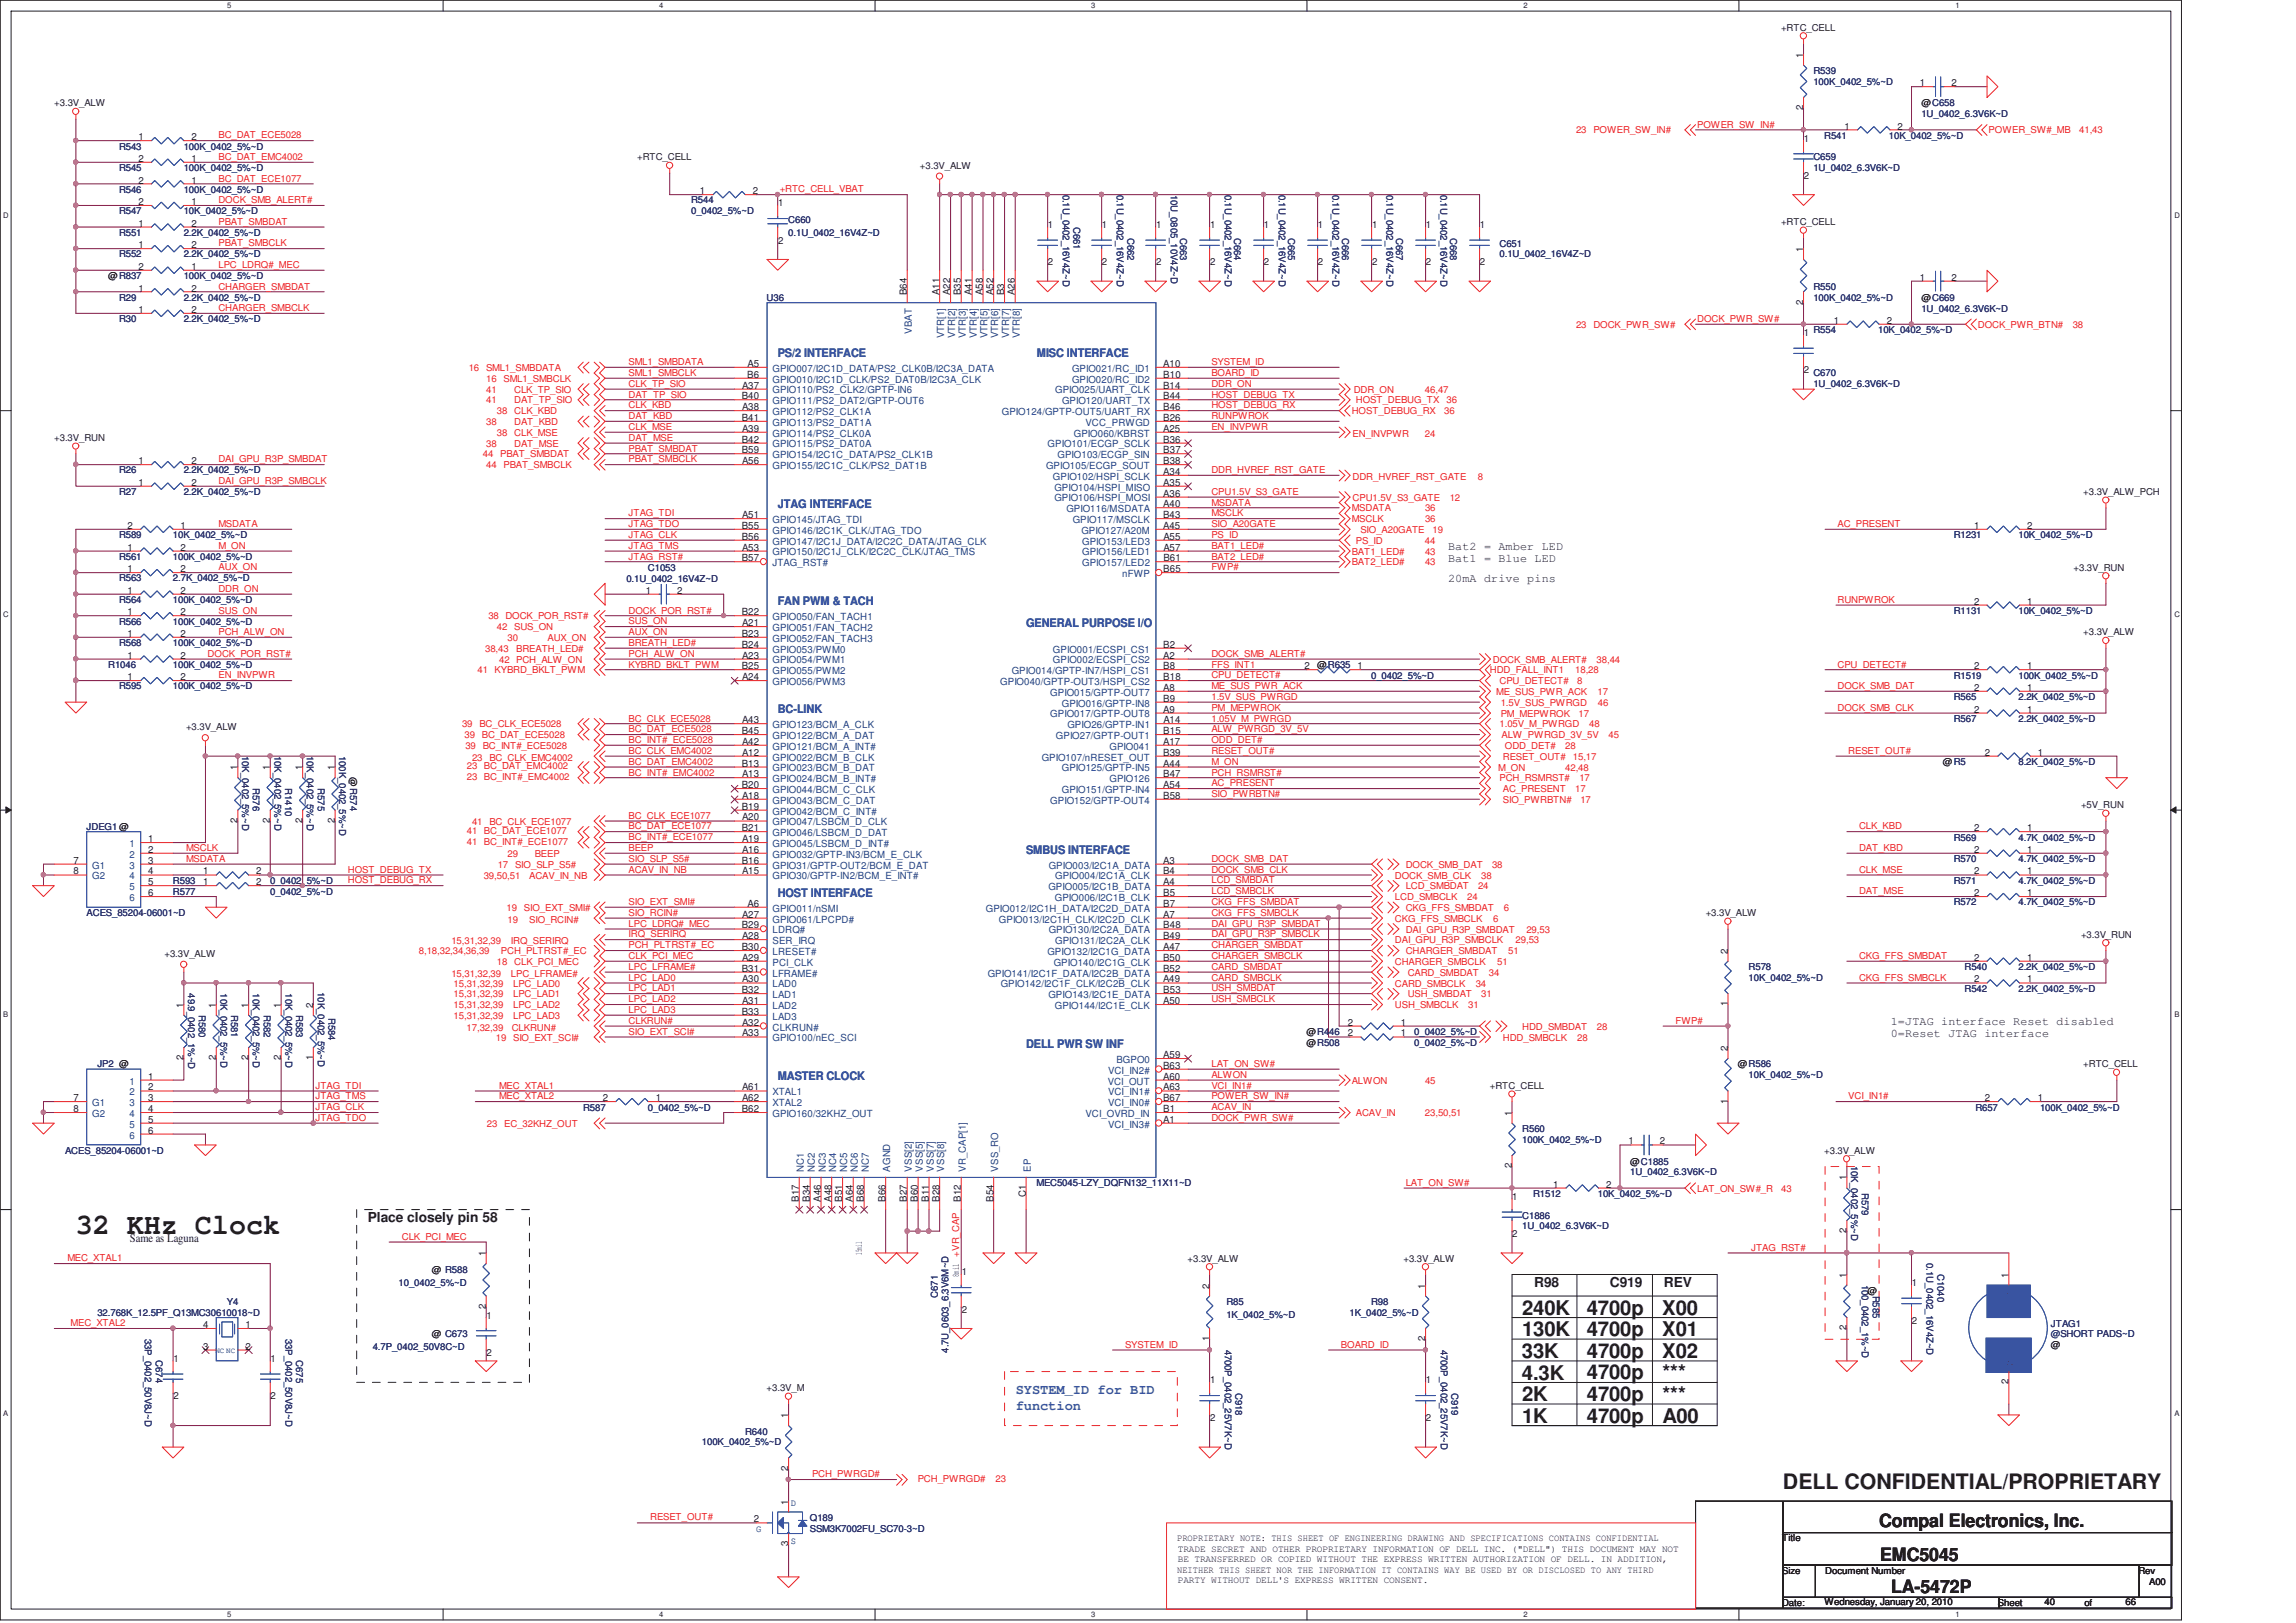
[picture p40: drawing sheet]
<svg xmlns="http://www.w3.org/2000/svg" width="297mm" height="210mm" viewBox="0 0 297 210" stroke-linecap="round" stroke-linejoin="round" font-family="sans-serif">
<defs><g id="words">
<text font-size="3.8" fill="#231f20" x="9.8" y="159.7">32 KHz Clock</text>
<text font-size="2.8" fill="#231f20" x="230.7" y="192.6">DELL CONFIDENTIAL/PROPRIETARY</text>
<g font-size="2.6" fill="#231f20">
<text x="196.9" y="172.9">130K</text>
<text x="196.9" y="170.1">240K</text>
<text x="205.3" y="172.9">4700p</text>
<text x="205.3" y="170.1">4700p</text>
<text x="215.1" y="172.9">X01</text>
<text x="215.1" y="170.1">X00</text>
<text x="196.9" y="175.7">33K</text>
<text x="196.9" y="178.5">4.3K</text>
<text x="205.3" y="175.7">4700p</text>
<text x="205.3" y="178.5">4700p</text>
<text x="215.1" y="175.7">X02</text>
<text x="215.1" y="178.5">***</text>
<text x="196.9" y="184">1K</text>
<text x="196.9" y="181.3">2K</text>
<text x="205.3" y="181.3">4700p</text>
<text x="205.3" y="184">4700p</text>
<text x="215.1" y="184">A00</text>
<text x="215.1" y="181.3">***</text>
</g>
<g font-size="2.4" fill="#231f20">
<text x="243.1" y="197.5">Compal Electronics, Inc.</text>
<text x="243.2" y="201.9">EMC5045</text>
<text x="244.7" y="206.1">LA-5472P</text>
</g>
<g font-size="1.8" fill="#231f20">
<text x="47.6" y="158.2">Place closely pin 58</text>
<text x="198.5" y="166.5">R98</text>
<text x="208.3" y="166.5">C919</text>
<text x="215.3" y="166.5">REV</text>
</g>
<g font-size="1.8" fill="#3953a4">
<text x="131.4" y="180.4">SYSTEM_ID for BID</text>
<text x="131.4" y="182.5">function</text>
</g>
<g font-size="1.5" fill="#3953a4">
<text x="100.6" y="46.2">PS/2 INTERFACE</text>
<text x="134.1" y="46.2">MISC INTERFACE</text>
<text x="100.6" y="65.7">JTAG INTERFACE</text>
<text x="100.6" y="78.3">FAN PWM &amp; TACH</text>
<text x="132.7" y="81.1">GENERAL PURPOSE I/O</text>
<text x="100.6" y="92.3">BC-LINK</text>
<text x="132.7" y="110.4">SMBUS INTERFACE</text>
<text x="100.6" y="116">HOST INTERFACE</text>
<text x="132.7" y="135.6">DELL PWR SW INF</text>
<text x="100.6" y="139.8">MASTER CLOCK</text>
</g>
<g font-size="1.5" fill="#231f20">
<text x="187.3" y="71.1">Bat2 = Amber LED</text>
<text x="187.3" y="72.8">Bat1 = Blue LED</text>
<text x="187.3" y="75.3">20mA drive pins</text>
<text x="244.6" y="132.6">1=JTAG interface Reset disabled</text>
<text x="244.6" y="134.2">0=Reset JTAG interface</text>
<text x="16.8" y="160.7">Same as Laguna</text>
</g>
<g font-size="1.3" fill="#231f20">
<text x="233.3" y="7.4" transform="rotate(-90 233.3 7.4)">1</text>
<text x="248.4" y="11.2">1</text>
<text x="252.5" y="11.2">2</text>
<text x="233.3" y="14.3" transform="rotate(-90 233.3 14.3)">2</text>
<text x="238.6" y="16.8">1</text>
<text x="245.5" y="16.8">2</text>
<text x="17.9" y="23.7">2</text>
<text x="17.9" y="18.2">1</text>
<text x="17.9" y="21">2</text>
<text x="24.8" y="23.7">1</text>
<text x="24.8" y="18.2">2</text>
<text x="24.8" y="21">1</text>
<text x="233.4" y="18.3">1</text>
<text x="233.4" y="23.2">2</text>
<text x="17.9" y="26.5">2</text>
<text x="17.9" y="29.3">1</text>
<text x="24.8" y="26.5">1</text>
<text x="24.8" y="29.3">2</text>
<text x="90.6" y="25.1">1</text>
<text x="97.4" y="25.1">2</text>
<text x="100.7" y="26.7">1</text>
<text x="135.6" y="29.5">1</text>
<text x="142.6" y="29.5">1</text>
<text x="149.6" y="29.5">1</text>
<text x="156.6" y="29.5">1</text>
<text x="163.5" y="29.5">1</text>
<text x="170.5" y="29.5">1</text>
<text x="177.5" y="29.5">1</text>
<text x="184.5" y="29.5">1</text>
<text x="191.5" y="29.5">1</text>
<text x="17.9" y="32.1">1</text>
<text x="17.9" y="34.9">2</text>
<text x="24.8" y="32.1">2</text>
<text x="24.8" y="34.9">1</text>
<text x="100.7" y="31.5">2</text>
<text x="135.6" y="34.3">2</text>
<text x="142.6" y="34.3">2</text>
<text x="149.6" y="34.3">2</text>
<text x="156.6" y="34.3">2</text>
<text x="163.5" y="34.3">2</text>
<text x="170.5" y="34.3">2</text>
<text x="177.5" y="34.3">2</text>
<text x="184.5" y="34.3">2</text>
<text x="191.5" y="34.3">2</text>
<text x="233.3" y="32.6" transform="rotate(-90 233.3 32.6)">1</text>
<text x="17.9" y="40.5">1</text>
<text x="17.9" y="37.7">1</text>
<text x="24.8" y="40.5">2</text>
<text x="24.8" y="37.7">2</text>
<text x="117.3" y="38.2" transform="rotate(-90 117.3 38.2)">B64</text>
<text x="121.5" y="38.2" transform="rotate(-90 121.5 38.2)">A11</text>
<text x="122.9" y="38.2" transform="rotate(-90 122.9 38.2)">A22</text>
<text x="124.3" y="38.2" transform="rotate(-90 124.3 38.2)">B35</text>
<text x="125.7" y="38.2" transform="rotate(-90 125.7 38.2)">A41</text>
<text x="127.1" y="38.2" transform="rotate(-90 127.1 38.2)">A58</text>
<text x="128.5" y="38.2" transform="rotate(-90 128.5 38.2)">A52</text>
<text x="129.9" y="38.2" transform="rotate(-90 129.9 38.2)">B3</text>
<text x="131.3" y="38.2" transform="rotate(-90 131.3 38.2)">A26</text>
<text x="233.3" y="39.4" transform="rotate(-90 233.3 39.4)">2</text>
<text x="237.2" y="41.9">1</text>
<text x="244.1" y="41.9">2</text>
<text x="248.4" y="36.3">1</text>
<text x="252.5" y="36.3">2</text>
<text x="96.7" y="47.5">A5</text>
<text x="150.5" y="47.5">A10</text>
<text x="233.4" y="43.5">1</text>
<text x="96" y="51.7">B40</text>
<text x="96" y="50.3">A37</text>
<text x="96" y="53.1">A38</text>
<text x="96.7" y="48.9">B6</text>
<text x="150.5" y="50.3">B14</text>
<text x="150.5" y="51.7">B44</text>
<text x="150.5" y="53.1">B46</text>
<text x="150.5" y="48.9">B10</text>
<text x="233.4" y="48.3">2</text>
<text x="96" y="54.5">B41</text>
<text x="96" y="57.3">B42</text>
<text x="96" y="58.7">B59</text>
<text x="96" y="55.9">A39</text>
<text x="150.5" y="57.3">B36</text>
<text x="150.5" y="55.9">A25</text>
<text x="150.5" y="54.5">B26</text>
<text x="150.5" y="58.7">B37</text>
<text x="17.9" y="60.1">1</text>
<text x="17.9" y="62.9">1</text>
<text x="24.8" y="60.1">2</text>
<text x="24.8" y="62.9">2</text>
<text x="96" y="60.1">A56</text>
<text x="150.5" y="60.1">B38</text>
<text x="150.5" y="65.7">A40</text>
<text x="150.5" y="61.5">A34</text>
<text x="150.5" y="62.9">A35</text>
<text x="150.5" y="64.2">A36</text>
<text x="16.5" y="71.2">1</text>
<text x="16.5" y="68.4">2</text>
<text x="23.4" y="71.2">2</text>
<text x="23.4" y="68.4">1</text>
<text x="96" y="69.9">B56</text>
<text x="96" y="68.4">B55</text>
<text x="96" y="67.1">A51</text>
<text x="96" y="71.2">A53</text>
<text x="150.5" y="67.1">B43</text>
<text x="150.5" y="68.4">A45</text>
<text x="150.5" y="69.9">A55</text>
<text x="150.5" y="71.2">A57</text>
<text x="255.4" y="68.4">1</text>
<text x="262.2" y="68.4">2</text>
<text x="16.5" y="74.1">1</text>
<text x="16.5" y="76.8">1</text>
<text x="23.4" y="74.1">2</text>
<text x="23.4" y="76.8">2</text>
<text x="83.6" y="76.8">1</text>
<text x="87.6" y="76.8">2</text>
<text x="96" y="72.6">B57</text>
<text x="150.5" y="74.1">B65</text>
<text x="150.5" y="72.6">B61</text>
<text x="16.5" y="79.6">1</text>
<text x="16.5" y="82.4">1</text>
<text x="23.4" y="79.6">2</text>
<text x="23.4" y="82.4">2</text>
<text x="96" y="82.4">B23</text>
<text x="96" y="79.6">B22</text>
<text x="96" y="83.8">B24</text>
<text x="96" y="81">A21</text>
<text x="150.5" y="83.8">B2</text>
<text x="255.4" y="78.2">2</text>
<text x="262.2" y="78.2">1</text>
<text x="16.5" y="85.2">1</text>
<text x="16.5" y="88">1</text>
<text x="23.4" y="85.2">2</text>
<text x="23.4" y="88">2</text>
<text x="96" y="86.6">B25</text>
<text x="96" y="88">A24</text>
<text x="96" y="85.2">A23</text>
<text x="150.5" y="89.4">A8</text>
<text x="150.5" y="88">B18</text>
<text x="150.5" y="86.6">B8</text>
<text x="150.5" y="85.2">A2</text>
<text x="168.8" y="86.6">2</text>
<text x="175.6" y="86.6">1</text>
<text x="255.4" y="89.4">2</text>
<text x="255.4" y="86.6">2</text>
<text x="262.2" y="89.4">1</text>
<text x="262.2" y="86.6">1</text>
<text x="96" y="95">B45</text>
<text x="96" y="93.6">A43</text>
<text x="150.5" y="92.2">A9</text>
<text x="150.5" y="95">B15</text>
<text x="150.5" y="90.8">B9</text>
<text x="150.5" y="93.6">A14</text>
<text x="255.4" y="92.2">2</text>
<text x="262.2" y="92.2">1</text>
<text x="30.7" y="99.6" transform="rotate(-90 30.7 99.6)">1</text>
<text x="34.9" y="99.6" transform="rotate(-90 34.9 99.6)">1</text>
<text x="39.1" y="99.6" transform="rotate(-90 39.1 99.6)">1</text>
<text x="43.3" y="99.6" transform="rotate(-90 43.3 99.6)">1</text>
<text x="96" y="99.2">B13</text>
<text x="96" y="102">B20</text>
<text x="96" y="96.4">A42</text>
<text x="96" y="97.8">A12</text>
<text x="96" y="100.6">A13</text>
<text x="150.5" y="96.4">A17</text>
<text x="150.5" y="100.6">B47</text>
<text x="150.5" y="97.8">B39</text>
<text x="150.5" y="99.2">A44</text>
<text x="150.5" y="102">A54</text>
<text x="256.8" y="97.8">2</text>
<text x="263.6" y="97.8">1</text>
<text x="30.7" y="106.5" transform="rotate(-90 30.7 106.5)">2</text>
<text x="34.9" y="106.5" transform="rotate(-90 34.9 106.5)">2</text>
<text x="39.1" y="106.5" transform="rotate(-90 39.1 106.5)">2</text>
<text x="43.3" y="106.5" transform="rotate(-90 43.3 106.5)">2</text>
<text x="96" y="104.8">B19</text>
<text x="96" y="107.6">B21</text>
<text x="96" y="103.4">A18</text>
<text x="96" y="106.2">A20</text>
<text x="150.5" y="103.4">B58</text>
<text x="255.4" y="107.6">2</text>
<text x="262.2" y="107.6">1</text>
<text x="9.5" y="113.1">8</text>
<text x="9.5" y="111.8">7</text>
<text x="19.2" y="113.1">4</text>
<text x="19.2" y="111.8">3</text>
<text x="19.2" y="110.4">2</text>
<text x="19.2" y="109">1</text>
<text x="26.3" y="113.1">1</text>
<text x="33.1" y="113.1">2</text>
<text x="96" y="111.8">B16</text>
<text x="96" y="110.4">A16</text>
<text x="96" y="109">A19</text>
<text x="96" y="113.1">A15</text>
<text x="150.5" y="113.1">B4</text>
<text x="150.5" y="111.8">A3</text>
<text x="255.4" y="110.4">2</text>
<text x="255.4" y="113.1">2</text>
<text x="262.2" y="110.4">1</text>
<text x="262.2" y="113.1">1</text>
<text x="19.2" y="116">6</text>
<text x="19.2" y="114.6">5</text>
<text x="26.3" y="114.6">1</text>
<text x="33.1" y="114.6">2</text>
<text x="96" y="118.7">A27</text>
<text x="96.7" y="117.3">A6</text>
<text x="150.5" y="116">B5</text>
<text x="150.5" y="117.3">B7</text>
<text x="150.5" y="118.7">A7</text>
<text x="150.5" y="114.6">A4</text>
<text x="255.4" y="116">2</text>
<text x="262.2" y="116">1</text>
<text x="96" y="120.1">B29</text>
<text x="96" y="122.9">B30</text>
<text x="96" y="125.7">B31</text>
<text x="96" y="121.5">A28</text>
<text x="96" y="124.3">A29</text>
<text x="150.5" y="125.7">B52</text>
<text x="150.5" y="124.3">B50</text>
<text x="150.5" y="121.5">B49</text>
<text x="150.5" y="122.9">A47</text>
<text x="150.5" y="120.1">B48</text>
<text x="223.5" y="123.4" transform="rotate(-90 223.5 123.4)">2</text>
<text x="255.4" y="124.3">2</text>
<text x="262.2" y="124.3">1</text>
<text x="23.7" y="130.4" transform="rotate(-90 23.7 130.4)">1</text>
<text x="27.9" y="130.4" transform="rotate(-90 27.9 130.4)">1</text>
<text x="32.1" y="130.4" transform="rotate(-90 32.1 130.4)">1</text>
<text x="36.3" y="130.4" transform="rotate(-90 36.3 130.4)">1</text>
<text x="40.5" y="130.4" transform="rotate(-90 40.5 130.4)">2</text>
<text x="96" y="128.5">B32</text>
<text x="96" y="131.3">B33</text>
<text x="96" y="127.1">A30</text>
<text x="96" y="129.9">A31</text>
<text x="150.5" y="127.1">A49</text>
<text x="150.5" y="129.9">A50</text>
<text x="150.5" y="128.5">B53</text>
<text x="223.5" y="130.2" transform="rotate(-90 223.5 130.2)">1</text>
<text x="255.4" y="127.1">2</text>
<text x="262.2" y="127.1">1</text>
<text x="23.7" y="137.2" transform="rotate(-90 23.7 137.2)">2</text>
<text x="27.9" y="137.2" transform="rotate(-90 27.9 137.2)">2</text>
<text x="32.1" y="137.2" transform="rotate(-90 32.1 137.2)">2</text>
<text x="36.3" y="137.2" transform="rotate(-90 36.3 137.2)">2</text>
<text x="40.5" y="137.2" transform="rotate(-90 40.5 137.2)">1</text>
<text x="96" y="132.7">A32</text>
<text x="96" y="134.1">A33</text>
<text x="150.5" y="136.9">A59</text>
<text x="174.4" y="132.7">2</text>
<text x="174.4" y="134.1">2</text>
<text x="181.2" y="132.7">1</text>
<text x="181.2" y="134.1">1</text>
<text x="223.5" y="136" transform="rotate(-90 223.5 136)">2</text>
<text x="9.5" y="143.9">8</text>
<text x="9.5" y="142.5">7</text>
<text x="19.2" y="143.9">4</text>
<text x="19.2" y="142.5">3</text>
<text x="19.2" y="141.1">2</text>
<text x="19.2" y="139.7">1</text>
<text x="78" y="142.5">2</text>
<text x="84.8" y="142.5">1</text>
<text x="96" y="143.9">B62</text>
<text x="96" y="141.1">A61</text>
<text x="96" y="142.5">A62</text>
<text x="150.5" y="138.3">B63</text>
<text x="150.5" y="141.1">A63</text>
<text x="150.5" y="142.5">B67</text>
<text x="150.5" y="139.7">A60</text>
<text x="150.5" y="143.9">B1</text>
<text x="223.5" y="142.8" transform="rotate(-90 223.5 142.8)">1</text>
<text x="256.8" y="142.5">2</text>
<text x="263.6" y="142.5">1</text>
<text x="19.2" y="146.7">6</text>
<text x="19.2" y="145.3">5</text>
<text x="150.5" y="145.3">A1</text>
<text x="195.6" y="144.3" transform="rotate(-90 195.6 144.3)">1</text>
<text x="210.7" y="148.1">1</text>
<text x="214.7" y="148.1">2</text>
<text x="103.4" y="155.5" transform="rotate(-90 103.4 155.5)">B17</text>
<text x="104.8" y="155.5" transform="rotate(-90 104.8 155.5)">B34</text>
<text x="106.2" y="155.5" transform="rotate(-90 106.2 155.5)">A46</text>
<text x="107.6" y="155.5" transform="rotate(-90 107.6 155.5)">A48</text>
<text x="109" y="155.5" transform="rotate(-90 109 155.5)">B51</text>
<text x="110.3" y="155.5" transform="rotate(-90 110.3 155.5)">A64</text>
<text x="111.8" y="155.5" transform="rotate(-90 111.8 155.5)">B68</text>
<text x="114.5" y="155.5" transform="rotate(-90 114.5 155.5)">B66</text>
<text x="117.3" y="155.5" transform="rotate(-90 117.3 155.5)">B27</text>
<text x="118.7" y="155.5" transform="rotate(-90 118.7 155.5)">B60</text>
<text x="120.2" y="155.5" transform="rotate(-90 120.2 155.5)">B11</text>
<text x="121.5" y="155.5" transform="rotate(-90 121.5 155.5)">B28</text>
<text x="124.3" y="155.5" transform="rotate(-90 124.3 155.5)">B12</text>
<text x="128.5" y="155.5" transform="rotate(-90 128.5 155.5)">B54</text>
<text x="132.7" y="154.8" transform="rotate(-90 132.7 154.8)">C1</text>
<text x="195.6" y="151.2" transform="rotate(-90 195.6 151.2)">2</text>
<text x="195.7" y="155.2">1</text>
<text x="200.9" y="153.7">1</text>
<text x="207.8" y="153.7">2</text>
<text x="238.9" y="152.7" transform="rotate(-90 238.9 152.7)">1</text>
<text x="195.7" y="160.1">2</text>
<text x="238.9" y="159.5" transform="rotate(-90 238.9 159.5)">2</text>
<text x="62.9" y="162.5" transform="rotate(-90 62.9 162.5)">1</text>
<text x="124.4" y="165">1</text>
<text x="156.5" y="166.7" transform="rotate(-90 156.5 166.7)">2</text>
<text x="184.4" y="166.7" transform="rotate(-90 184.4 166.7)">1</text>
<text x="238.9" y="165.3" transform="rotate(-90 238.9 165.3)">1</text>
<text x="247.4" y="166.4">1</text>
<text x="259.9" y="165.3" transform="rotate(-90 259.9 165.3)">1</text>
<text x="26.3" y="171.8">4</text>
<text x="31.7" y="171.8">1</text>
<text x="62.9" y="169.3" transform="rotate(-90 62.9 169.3)">2</text>
<text x="63" y="170.6">1</text>
<text x="124.4" y="169.8">2</text>
<text x="156.5" y="173.5" transform="rotate(-90 156.5 173.5)">1</text>
<text x="184.4" y="173.5" transform="rotate(-90 184.4 173.5)">2</text>
<text x="238.9" y="172.1" transform="rotate(-90 238.9 172.1)">2</text>
<text x="247.4" y="171.2">2</text>
<text x="22.4" y="176.2">1</text>
<text x="26.3" y="174.6">3</text>
<text x="31.7" y="174.6">2</text>
<text x="35" y="176.2">1</text>
<text x="63" y="175.4">2</text>
<text x="156.6" y="179">1</text>
<text x="184.5" y="179">1</text>
<text x="259.9" y="179.1" transform="rotate(-90 259.9 179.1)">2</text>
<text x="22.4" y="181">2</text>
<text x="35" y="181">2</text>
<text x="102" y="183.5" transform="rotate(-90 102 183.5)">1</text>
<text x="156.6" y="183.8">2</text>
<text x="184.5" y="183.8">2</text>
<text x="102" y="190.3" transform="rotate(-90 102 190.3)">2</text>
<text x="97.5" y="197">2</text>
<text x="102" y="194.7" transform="rotate(-90 102 194.7)">1</text>
<text x="102" y="200.1" transform="rotate(-90 102 200.1)">3</text>
</g>
<g font-size="1.3" fill="#1d437e">
<text x="118" y="43.2" transform="rotate(-90 118 43.2)">VBAT</text>
<text x="122.2" y="43.7" transform="rotate(-90 122.2 43.7)">VTR[1]</text>
<text x="123.6" y="43.7" transform="rotate(-90 123.6 43.7)">VTR[2]</text>
<text x="125" y="43.7" transform="rotate(-90 125 43.7)">VTR[3]</text>
<text x="126.4" y="43.7" transform="rotate(-90 126.4 43.7)">VTR[4]</text>
<text x="127.8" y="43.7" transform="rotate(-90 127.8 43.7)">VTR[5]</text>
<text x="129.2" y="43.7" transform="rotate(-90 129.2 43.7)">VTR[6]</text>
<text x="130.6" y="43.7" transform="rotate(-90 130.6 43.7)">VTR[7]</text>
<text x="131.9" y="43.7" transform="rotate(-90 131.9 43.7)">VTR[8]</text>
<text x="99.9" y="50.9">GPIO110/PS2_CLK2/GPTP-IN6</text>
<text x="99.9" y="52.3">GPIO111/PS2_DAT2/GPTP-OUT6</text>
<text x="99.9" y="53.7">GPIO112/PS2_CLK1A</text>
<text x="99.9" y="48.1">GPIO007/I2C1D_DATA/PS2_CLK0B/I2C3A_DATA</text>
<text x="99.9" y="49.5">GPIO010/I2C1D_CLK/PS2_DAT0B/I2C3A_CLK</text>
<text x="129.6" y="53.7">GPIO124/GPTP-OUT5/UART_RX</text>
<text x="136.5" y="50.9">GPIO025/UART_CLK</text>
<text x="137.4" y="52.3">GPIO120/UART_TX</text>
<text x="138.7" y="48.1">GPIO021/RC_ID1</text>
<text x="138.7" y="49.5">GPIO020/RC_ID2</text>
<text x="99.9" y="55.1">GPIO113/PS2_DAT1A</text>
<text x="99.9" y="56.5">GPIO114/PS2_CLK0A</text>
<text x="99.9" y="57.9">GPIO115/PS2_DAT0A</text>
<text x="99.9" y="59.3">GPIO154/I2C1C_DATA/PS2_CLK1B</text>
<text x="135.5" y="57.9">GPIO101/ECGP_SCLK</text>
<text x="136.8" y="59.3">GPIO103/ECGP_SIN</text>
<text x="138.9" y="56.5">GPIO060/KBRST</text>
<text x="140.5" y="55.1">VCC_PRWGD</text>
<text x="99.9" y="60.7">GPIO155/I2C1C_CLK/PS2_DAT1B</text>
<text x="135.3" y="60.7">GPIO105/ECGP_SOUT</text>
<text x="136.2" y="62.1">GPIO102/HSPI_SCLK</text>
<text x="136.4" y="63.5">GPIO104/HSPI_MISO</text>
<text x="136.4" y="64.9">GPIO106/HSPI_MOSI</text>
<text x="99.9" y="67.7">GPIO145/JTAG_TDI</text>
<text x="99.9" y="70.5">GPIO147/I2C1J_DATA/I2C2C_DATA/JTAG_CLK</text>
<text x="99.9" y="69.1">GPIO146/I2C1K_CLK/JTAG_TDO</text>
<text x="99.9" y="71.9">GPIO150/I2C1J_CLK/I2C2C_CLK/JTAG_TMS</text>
<text x="138" y="66.3">GPIO116/MSDATA</text>
<text x="138.8" y="67.7">GPIO117/MSCLK</text>
<text x="139.9" y="69.1">GPIO127/A20M</text>
<text x="140" y="70.5">GPIO153/LED3</text>
<text x="140" y="71.9">GPIO156/LED1</text>
<text x="99.9" y="73.3">JTAG_RST#</text>
<text x="140" y="73.3">GPIO157/LED2</text>
<text x="145.2" y="74.7">nFWP</text>
<text x="99.9" y="83">GPIO052/FAN_TACH3</text>
<text x="99.9" y="81.7">GPIO051/FAN_TACH2</text>
<text x="99.9" y="80.3">GPIO050/FAN_TACH1</text>
<text x="99.9" y="88.7">GPIO056/PWM3</text>
<text x="99.9" y="87.2">GPIO055/PWM2</text>
<text x="99.9" y="85.8">GPIO054/PWM1</text>
<text x="99.9" y="84.5">GPIO053/PWM0</text>
<text x="129.4" y="88.7">GPIO040/GPTP-OUT3/HSPI_CS2</text>
<text x="130.9" y="87.2">GPIO014/GPTP-IN7/HSPI_CS1</text>
<text x="136.2" y="84.5">GPIO001/ECSPI_CS1</text>
<text x="136.2" y="85.8">GPIO002/ECSPI_CS2</text>
<text x="99.9" y="94.2">GPIO123/BCM_A_CLK</text>
<text x="99.9" y="95.6">GPIO122/BCM_A_DAT</text>
<text x="135.9" y="90">GPIO015/GPTP-OUT7</text>
<text x="135.9" y="92.8">GPIO017/GPTP-OUT8</text>
<text x="136.6" y="95.6">GPIO27/GPTP-OUT1</text>
<text x="137.4" y="91.4">GPIO016/GPTP-IN8</text>
<text x="138.1" y="94.2">GPIO26/GPTP-IN1</text>
<text x="99.9" y="97">GPIO121/BCM_A_INT#</text>
<text x="99.9" y="98.4">GPIO022/BCM_B_CLK</text>
<text x="99.9" y="99.8">GPIO023/BCM_B_DAT</text>
<text x="99.9" y="101.2">GPIO024/BCM_B_INT#</text>
<text x="134.8" y="98.4">GPIO107/nRESET_OUT</text>
<text x="137.4" y="99.8">GPIO125/GPTP-IN5</text>
<text x="143.5" y="97">GPIO041</text>
<text x="143.5" y="101.2">GPIO126</text>
<text x="99.9" y="102.6">GPIO044/BCM_C_CLK</text>
<text x="99.9" y="104">GPIO043/BCM_C_DAT</text>
<text x="99.9" y="105.4">GPIO042/BCM_C_INT#</text>
<text x="99.9" y="106.8">GPIO047/LSBCM_D_CLK</text>
<text x="135.9" y="104">GPIO152/GPTP-OUT4</text>
<text x="137.4" y="102.6">GPIO151/GPTP-IN4</text>
<text x="11.9" y="113.8">G2</text>
<text x="11.9" y="112.4">G1</text>
<text x="16.8" y="113.8">4</text>
<text x="16.8" y="112.4">3</text>
<text x="16.8" y="111">2</text>
<text x="16.8" y="109.6">1</text>
<text x="99.9" y="112.4">GPIO31/GPTP-OUT2/BCM_E_DAT</text>
<text x="99.9" y="111">GPIO032/GPTP-IN3/BCM_E_CLK</text>
<text x="99.9" y="109.6">GPIO045/LSBCM_D_INT#</text>
<text x="99.9" y="108.2">GPIO046/LSBCM_D_DAT</text>
<text x="99.9" y="113.8">GPIO30/GPTP-IN2/BCM_E_INT#</text>
<text x="135.7" y="112.4">GPIO003/I2C1A_DATA</text>
<text x="136.5" y="113.8">GPIO004/I2C1A_CLK</text>
<text x="16.8" y="116.6">6</text>
<text x="16.8" y="115.2">5</text>
<text x="99.9" y="118">GPIO011/nSMI</text>
<text x="99.9" y="119.4">GPIO061/LPCPD#</text>
<text x="127.5" y="118">GPIO012/I2C1H_DATA/I2C2D_DATA</text>
<text x="129.2" y="119.4">GPIO013/I2C1H_CLK/I2C2D_CLK</text>
<text x="135.6" y="115.2">GPIO005/I2C1B_DATA</text>
<text x="136.5" y="116.6">GPIO006/I2C1B_CLK</text>
<text x="99.9" y="120.8">LDRQ#</text>
<text x="99.9" y="122.2">SER_IRQ</text>
<text x="99.9" y="123.6">LRESET#</text>
<text x="99.9" y="125">PCI_CLK</text>
<text x="135.5" y="123.6">GPIO132/I2C1G_DATA</text>
<text x="135.7" y="120.8">GPIO130/I2C2A_DATA</text>
<text x="136.3" y="125">GPIO140/I2C1G_CLK</text>
<text x="136.5" y="122.2">GPIO131/I2C2A_CLK</text>
<text x="99.9" y="126.4">LFRAME#</text>
<text x="99.9" y="127.7">LAD0</text>
<text x="99.9" y="129.2">LAD1</text>
<text x="99.9" y="130.6">LAD2</text>
<text x="99.9" y="131.9">LAD3</text>
<text x="127.8" y="126.4">GPIO141/I2C1F_DATA/I2C2B_DATA</text>
<text x="129.5" y="127.7">GPIO142/I2C1F_CLK/I2C2B_CLK</text>
<text x="135.6" y="129.2">GPIO143/I2C1E_DATA</text>
<text x="136.5" y="130.6">GPIO144/I2C1E_CLK</text>
<text x="99.9" y="133.4">CLKRUN#</text>
<text x="99.9" y="134.7">GPIO100/nEC_SCI</text>
<text x="144.4" y="137.6">BGPO0</text>
<text x="11.9" y="143.1">G1</text>
<text x="16.8" y="143.1">3</text>
<text x="16.8" y="141.7">2</text>
<text x="16.8" y="140.3">1</text>
<text x="99.9" y="141.7">XTAL1</text>
<text x="99.9" y="143.1">XTAL2</text>
<text x="143.3" y="140.3">VCI_OUT</text>
<text x="143.4" y="138.9">VCI_IN2#</text>
<text x="143.4" y="141.7">VCI_IN1#</text>
<text x="143.4" y="143.1">VCI_IN0#</text>
<text x="11.9" y="144.5">G2</text>
<text x="16.8" y="147.3">6</text>
<text x="16.8" y="145.9">5</text>
<text x="16.8" y="144.5">4</text>
<text x="99.9" y="144.5">GPIO160/32KHZ_OUT</text>
<text x="140.5" y="144.5">VCI_OVRD_IN</text>
<text x="143.4" y="145.9">VCI_IN3#</text>
<text x="104" y="151.6" transform="rotate(-90 104 151.6)">NC1</text>
<text x="105.4" y="151.6" transform="rotate(-90 105.4 151.6)">NC2</text>
<text x="106.8" y="151.6" transform="rotate(-90 106.8 151.6)">NC3</text>
<text x="108.2" y="151.6" transform="rotate(-90 108.2 151.6)">NC4</text>
<text x="109.6" y="151.6" transform="rotate(-90 109.6 151.6)">NC5</text>
<text x="111" y="151.6" transform="rotate(-90 111 151.6)">NC6</text>
<text x="112.4" y="151.6" transform="rotate(-90 112.4 151.6)">NC7</text>
<text x="115.2" y="151.6" transform="rotate(-90 115.2 151.6)">AGND</text>
<text x="118" y="151.6" transform="rotate(-90 118 151.6)">VSS[2]</text>
<text x="119.4" y="151.6" transform="rotate(-90 119.4 151.6)">VSS[5]</text>
<text x="120.8" y="151.6" transform="rotate(-90 120.8 151.6)">VSS[7]</text>
<text x="122.2" y="151.6" transform="rotate(-90 122.2 151.6)">VSS[8]</text>
<text x="125" y="151.6" transform="rotate(-90 125 151.6)">VR_CAP[1]</text>
<text x="129.2" y="151.6" transform="rotate(-90 129.2 151.6)">VSS_RO</text>
<text x="133.3" y="151.6" transform="rotate(-90 133.3 151.6)">EP</text>
</g>
<g font-size="1.2" fill="#231f20">
<text x="230.4" y="4">+RTC_CELL</text>
<text x="7" y="13.8">+3.3V_ALW</text>
<text x="248.6" y="13.8">@C658</text>
<text x="82.4" y="20.7">+RTC_CELL</text>
<text x="119" y="21.8">+3.3V_ALW</text>
<text x="230.4" y="29.1">+RTC_CELL</text>
<text x="14" y="36.1">@R837</text>
<text x="248.6" y="38.9">@C669</text>
<text x="7" y="57">+3.3V_RUN</text>
<text x="269.5" y="64">+3.3V_ALW_PCH</text>
<text x="268.3" y="73.8">+3.3V_RUN</text>
<text x="269.5" y="82.2">+3.3V_ALW</text>
<text x="170.4" y="86.4">@R635</text>
<text x="24.1" y="94.5">+3.3V_ALW</text>
<text x="45.3" y="100.6" transform="rotate(90 45.3 100.6)">@R574</text>
<text x="251.4" y="99">@R5</text>
<text x="269.2" y="104.6">+5V_RUN</text>
<text x="220.7" y="118.5">+3.3V_ALW</text>
<text x="21.3" y="123.8">+3.3V_ALW</text>
<text x="269.2" y="121.3">+3.3V_RUN</text>
<text x="169" y="133.9">@R446</text>
<text x="169" y="135.3">@R508</text>
<text x="192.7" y="140.9">+RTC_CELL</text>
<text x="224.8" y="138.1">@R586</text>
<text x="269.5" y="138.1">+RTC_CELL</text>
<text x="236" y="149.3">+3.3V_ALW</text>
<text x="210.9" y="150.7">@C1885</text>
<text x="55.9" y="164.6">@ R588</text>
<text x="111.5" y="162.3" transform="rotate(-90 111.5 162.3)">15mil</text>
<text x="124" y="165.2" transform="rotate(-90 124 165.2)">8mil</text>
<text x="153.6" y="163.2">+3.3V_ALW</text>
<text x="181.6" y="163.2">+3.3V_ALW</text>
<text x="241.6" y="167.4">@</text>
<text x="55.9" y="173">@ C673</text>
<text x="99.2" y="180">+3.3V_M</text>
<text x="265.3" y="174.4">@</text>
<text x="152.3" y="199.4">PROPRIETARY NOTE: THIS SHEET OF ENGINEERING DRAWING AND SPECIFICATIONS CONTAINS CONFIDENTIAL</text>
<text x="152.3" y="203.5">NEITHER THIS SHEET NOR THE INFORMATION IT CONTAINS WAY BE USED BY OR DISCLOSED TO ANY THIRD</text>
<text x="152.4" y="200.8">TRADE SECRET AND OTHER PROPRIETARY INFORMATION OF DELL INC. (&quot;DELL&quot;) THIS DOCUMENT MAY NOT</text>
<text x="152.4" y="202.1">BE TRANSFERRED OR COPIED WITHOUT THE EXPRESS WRITTEN AUTHORIZATION OF DELL. IN ADDITION,</text>
<text x="230.6" y="199.4">Title</text>
<text x="230.6" y="203.6">Size</text>
<text x="236.1" y="203.6">Document Number</text>
<text x="276.6" y="203.6">Rev</text>
<text x="152.4" y="204.9">PARTY WITHOUT DELL'S EXPRESS WRITTEN CONSENT.</text>
<text x="230.6" y="207.8">Date:</text>
<text x="236" y="207.6">Wednesday, January 20, 2010</text>
<text x="258.5" y="207.8">Sheet</text>
<text x="264.5" y="207.6">40</text>
<text x="269.7" y="207.8">of</text>
<text x="275" y="207.6">66</text>
<text x="278" y="205">A00</text>
</g>
<g font-size="1.2" fill="#282973">
<text x="234.6" y="9.6">R539</text>
<text x="234.6" y="11">100K_0402_5%~D</text>
<text x="236" y="17.9">R541</text>
<text x="244.4" y="17.9">10K_0402_5%~D</text>
<text x="248.6" y="15.2">1U_0402_6.3V6K~D</text>
<text x="15.4" y="19.3">R543</text>
<text x="15.4" y="22.1">R545</text>
<text x="23.8" y="19.3">100K_0402_5%~D</text>
<text x="23.8" y="22.1">100K_0402_5%~D</text>
<text x="234.6" y="20.7">C659</text>
<text x="234.6" y="22.1">1U_0402_6.3V6K~D</text>
<text x="15.4" y="27.7">R547</text>
<text x="15.4" y="24.9">R546</text>
<text x="23.8" y="24.9">100K_0402_5%~D</text>
<text x="23.8" y="27.7">10K_0402_5%~D</text>
<text x="89.4" y="26.3">R544</text>
<text x="89.4" y="27.7">0_0402_5%~D</text>
<text x="102" y="28.8">C660</text>
<text x="137.5" y="25.2" transform="rotate(90 137.5 25.2)">0.1U_0402_16V4Z~D</text>
<text x="138.9" y="29.4" transform="rotate(90 138.9 29.4)">C661</text>
<text x="144.5" y="25.2" transform="rotate(90 144.5 25.2)">0.1U_0402_16V4Z~D</text>
<text x="151.5" y="25.2" transform="rotate(90 151.5 25.2)">10U_0805_10V4Z~D</text>
<text x="158.4" y="25.2" transform="rotate(90 158.4 25.2)">0.1U_0402_16V4Z~D</text>
<text x="165.4" y="25.2" transform="rotate(90 165.4 25.2)">0.1U_0402_16V4Z~D</text>
<text x="172.4" y="25.2" transform="rotate(90 172.4 25.2)">0.1U_0402_16V4Z~D</text>
<text x="179.4" y="25.2" transform="rotate(90 179.4 25.2)">0.1U_0402_16V4Z~D</text>
<text x="186.4" y="25.2" transform="rotate(90 186.4 25.2)">0.1U_0402_16V4Z~D</text>
<text x="15.4" y="33.3">R552</text>
<text x="15.4" y="30.5">R551</text>
<text x="23.8" y="33.3">2.2K_0402_5%~D</text>
<text x="23.8" y="30.5">2.2K_0402_5%~D</text>
<text x="102" y="30.5">0.1U_0402_16V4Z~D</text>
<text x="145.9" y="30.8" transform="rotate(90 145.9 30.8)">C662</text>
<text x="152.7" y="30.8" transform="rotate(90 152.7 30.8)">C663</text>
<text x="159.7" y="30.8" transform="rotate(90 159.7 30.8)">C664</text>
<text x="166.7" y="30.8" transform="rotate(90 166.7 30.8)">C665</text>
<text x="173.6" y="30.8" transform="rotate(90 173.6 30.8)">C666</text>
<text x="180.6" y="30.8" transform="rotate(90 180.6 30.8)">C667</text>
<text x="187.6" y="30.8" transform="rotate(90 187.6 30.8)">C668</text>
<text x="194" y="31.9">C651</text>
<text x="194" y="33.2">0.1U_0402_16V4Z~D</text>
<text x="15.4" y="41.7">R30</text>
<text x="15.4" y="38.9">R29</text>
<text x="23.8" y="41.7">2.2K_0402_5%~D</text>
<text x="23.8" y="38.9">2.2K_0402_5%~D</text>
<text x="23.8" y="36.1">100K_0402_5%~D</text>
<text x="99.2" y="38.9">U36</text>
<text x="234.6" y="37.5">R550</text>
<text x="234.6" y="38.9">100K_0402_5%~D</text>
<text x="248.6" y="40.3">1U_0402_6.3V6K~D</text>
<text x="234.6" y="43.1">R554</text>
<text x="243" y="43.1">10K_0402_5%~D</text>
<text x="234.6" y="48.7">C670</text>
<text x="234.6" y="50.1">1U_0402_6.3V6K~D</text>
<text x="15.4" y="61.2">R26</text>
<text x="15.4" y="64">R27</text>
<text x="23.8" y="61.2">2.2K_0402_5%~D</text>
<text x="23.8" y="64">2.2K_0402_5%~D</text>
<text x="15.4" y="69.6">R589</text>
<text x="22.4" y="69.6">10K_0402_5%~D</text>
<text x="252.8" y="69.6">R1231</text>
<text x="261.1" y="69.6">10K_0402_5%~D</text>
<text x="15.4" y="75.2">R563</text>
<text x="15.4" y="72.4">R561</text>
<text x="22.4" y="75.2">2.7K_0402_5%~D</text>
<text x="22.4" y="72.4">100K_0402_5%~D</text>
<text x="81" y="75.2">0.1U_0402_16V4Z~D</text>
<text x="83.8" y="73.8">C1053</text>
<text x="15.4" y="80.8">R566</text>
<text x="15.4" y="78">R564</text>
<text x="15.4" y="83.6">R568</text>
<text x="22.4" y="80.8">100K_0402_5%~D</text>
<text x="22.4" y="78">100K_0402_5%~D</text>
<text x="22.4" y="83.6">100K_0402_5%~D</text>
<text x="252.8" y="79.4">R1131</text>
<text x="261.1" y="79.4">10K_0402_5%~D</text>
<text x="14" y="86.4">R1046</text>
<text x="15.4" y="89.2">R595</text>
<text x="22.4" y="86.4">100K_0402_5%~D</text>
<text x="22.4" y="89.2">100K_0402_5%~D</text>
<text x="177.4" y="87.8">0_0402_5%~D</text>
<text x="252.8" y="87.8">R1519</text>
<text x="261.1" y="87.8">100K_0402_5%~D</text>
<text x="252.8" y="93.4">R567</text>
<text x="252.8" y="90.6">R565</text>
<text x="261.1" y="93.4">2.2K_0402_5%~D</text>
<text x="261.1" y="90.6">2.2K_0402_5%~D</text>
<text x="31.3" y="97.8" transform="rotate(90 31.3 97.8)">10K_0402_5%~D</text>
<text x="32.7" y="102" transform="rotate(90 32.7 102)">R576</text>
<text x="35.5" y="97.8" transform="rotate(90 35.5 97.8)">10K_0402_5%~D</text>
<text x="36.9" y="102" transform="rotate(90 36.9 102)">R1410</text>
<text x="39.7" y="97.8" transform="rotate(90 39.7 97.8)">10K_0402_5%~D</text>
<text x="41.1" y="102" transform="rotate(90 41.1 102)">R575</text>
<text x="43.9" y="97.8" transform="rotate(90 43.9 97.8)">100K_0402_5%~D</text>
<text x="261.1" y="99">8.2K_0402_5%~D</text>
<text x="11.2" y="107.4">JDEG1@</text>
<text x="252.8" y="108.8">R569</text>
<text x="252.8" y="111.6">R570</text>
<text x="261.1" y="108.8">4.7K_0402_5%~D</text>
<text x="261.1" y="111.6">4.7K_0402_5%~D</text>
<text x="11.2" y="118.5">ACES_85204-06001~D</text>
<text x="22.4" y="115.7">R577</text>
<text x="22.4" y="114.3">R593</text>
<text x="34.9" y="115.7">0_0402_5%~D</text>
<text x="34.9" y="114.3">0_0402_5%~D</text>
<text x="252.8" y="117.1">R572</text>
<text x="252.8" y="114.3">R571</text>
<text x="261.1" y="117.1">4.7K_0402_5%~D</text>
<text x="261.1" y="114.3">4.7K_0402_5%~D</text>
<text x="226.2" y="125.5">R578</text>
<text x="254.2" y="125.5">R540</text>
<text x="261.1" y="125.5">2.2K_0402_5%~D</text>
<text x="24.3" y="128.5" transform="rotate(90 24.3 128.5)">49.9_0402_1%~D</text>
<text x="25.7" y="131.3" transform="rotate(90 25.7 131.3)">R580</text>
<text x="28.5" y="128.5" transform="rotate(90 28.5 128.5)">10K_0402_5%~D</text>
<text x="29.9" y="131.3" transform="rotate(90 29.9 131.3)">R581</text>
<text x="32.7" y="128.5" transform="rotate(90 32.7 128.5)">10K_0402_5%~D</text>
<text x="34.1" y="131.3" transform="rotate(90 34.1 131.3)">R582</text>
<text x="36.9" y="128.5" transform="rotate(90 36.9 128.5)">10K_0402_5%~D</text>
<text x="38.3" y="131.3" transform="rotate(90 38.3 131.3)">R583</text>
<text x="41.1" y="128.4" transform="rotate(90 41.1 128.4)">10K_0402_5%~D</text>
<text x="42.5" y="131.7" transform="rotate(90 42.5 131.7)">R584</text>
<text x="226.2" y="126.9">10K_0402_5%~D</text>
<text x="254.2" y="128.3">R542</text>
<text x="261.1" y="128.3">2.2K_0402_5%~D</text>
<text x="183" y="133.9">0_0402_5%~D</text>
<text x="183" y="135.3">0_0402_5%~D</text>
<text x="12.6" y="138.1">JP2 @</text>
<text x="75.4" y="143.7">R587</text>
<text x="83.8" y="143.7">0_0402_5%~D</text>
<text x="226.2" y="139.5">10K_0402_5%~D</text>
<text x="255.6" y="143.7">R657</text>
<text x="263.9" y="143.7">100K_0402_5%~D</text>
<text x="8.4" y="149.3">ACES_85204-06001~D</text>
<text x="196.9" y="146.5">R560</text>
<text x="196.9" y="147.9">100K_0402_5%~D</text>
<text x="134.1" y="153.5">MEC5045-LZY_DQFN132_11X11~D</text>
<text x="198.3" y="154.8">R1512</text>
<text x="206.7" y="154.8">10K_0402_5%~D</text>
<text x="210.9" y="152.1">1U_0402_6.3V6K~D</text>
<text x="239.5" y="150.9" transform="rotate(90 239.5 150.9)">10K_0402_5%~D</text>
<text x="240.9" y="154.4" transform="rotate(90 240.9 154.4)">R579</text>
<text x="196.9" y="157.7">C1886</text>
<text x="196.9" y="159.1">1U_0402_6.3V6K~D</text>
<text x="51.6" y="166.3">10_0402_5%~D</text>
<text x="121.3" y="167.9" transform="rotate(-90 121.3 167.9)">C671</text>
<text x="240.9" y="166.2" transform="rotate(90 240.9 166.2)">100_0402_1%~D</text>
<text x="242.3" y="167.6" transform="rotate(90 242.3 167.6)">R585</text>
<text x="249.3" y="163.4" transform="rotate(90 249.3 163.4)">0.1U_0402_16V4Z~D</text>
<text x="250.6" y="164.8" transform="rotate(90 250.6 164.8)">C1040</text>
<text x="12.6" y="170.2">32.768K_12.5PF_Q13MC30610018~D</text>
<text x="18.8" y="173.2" transform="rotate(90 18.8 173.2)">33P_0402_50V8J~D</text>
<text x="29.4" y="168.8">Y4</text>
<text x="36.9" y="173.2" transform="rotate(90 36.9 173.2)">33P_0402_50V8J~D</text>
<text x="158.7" y="168.8">R85</text>
<text x="158.7" y="170.5">1K_0402_5%~D</text>
<text x="174.6" y="170.2">1K_0402_5%~D</text>
<text x="177.4" y="168.8">R98</text>
<text x="265.3" y="171.6">JTAG1</text>
<text x="265.3" y="173">@SHORT PADS~D</text>
<text x="20.1" y="176" transform="rotate(90 20.1 176)">C674</text>
<text x="38.3" y="176" transform="rotate(90 38.3 176)">C675</text>
<text x="48.2" y="174.7">4.7P_0402_50V8C~D</text>
<text x="122.7" y="175" transform="rotate(-90 122.7 175)">4.7U_0603_6.3V6M~D</text>
<text x="158.4" y="174.6" transform="rotate(90 158.4 174.6)">4700P_0402_25V7K~D</text>
<text x="186.4" y="174.6" transform="rotate(90 186.4 174.6)">4700P_0402_25V7K~D</text>
<text x="96.4" y="185.6">R640</text>
<text x="159.8" y="180.2" transform="rotate(90 159.8 180.2)">C918</text>
<text x="187.8" y="180.2" transform="rotate(90 187.8 180.2)">C919</text>
<text x="90.8" y="187">100K_0402_5%~D</text>
<text x="104.8" y="196.7">Q189</text>
<text x="104.8" y="198.1">SSM3K7002FU_SC70-3~D</text>
</g>
<g font-size="1.2" fill="#ed2024">
<text x="28.3" y="17.9">BC_DAT_ECE5028</text>
<text x="203.9" y="17.3">23</text>
<text x="206.1" y="17.3">POWER_SW_IN#</text>
<text x="219.6" y="16.5">POWER_SW_IN#</text>
<text x="257.3" y="17.3">POWER_SW#_MB</text>
<text x="269" y="17.3">41,43</text>
<text x="28.3" y="20.7">BC_DAT_EMC4002</text>
<text x="28.3" y="23.5">BC_DAT_ECE1077</text>
<text x="28.3" y="29.1">PBAT_SMBDAT</text>
<text x="28.3" y="26.3">DOCK_SMB_ALERT#</text>
<text x="100.9" y="24.9">+RTC_CELL_VBAT</text>
<text x="28.3" y="31.9">PBAT_SMBCLK</text>
<text x="28.3" y="34.7">LPC_LDRQ#_MEC</text>
<text x="28.3" y="37.5">CHARGER_SMBDAT</text>
<text x="28.3" y="40.3">CHARGER_SMBCLK</text>
<text x="219.6" y="41.7">DOCK_PWR_SW#</text>
<text x="81.3" y="47.2">SML1_SMBDATA</text>
<text x="156.7" y="47.2">SYSTEM_ID</text>
<text x="203.9" y="42.4">23</text>
<text x="206.1" y="42.4">DOCK_PWR_SW#</text>
<text x="255.9" y="42.4">DOCK_PWR_BTN#</text>
<text x="268.1" y="42.4">38</text>
<text x="60.6" y="48">16</text>
<text x="62.9" y="48">SML1_SMBDATA</text>
<text x="62.9" y="49.4">16</text>
<text x="62.9" y="50.8">41</text>
<text x="62.9" y="52.2">41</text>
<text x="64.3" y="53.6">38</text>
<text x="65.1" y="49.4">SML1_SMBCLK</text>
<text x="66.5" y="50.8">CLK_TP_SIO</text>
<text x="66.5" y="52.2">DAT_TP_SIO</text>
<text x="66.5" y="53.6">CLK_KBD</text>
<text x="81.3" y="52.8">CLK_KBD</text>
<text x="81.3" y="51.4">DAT_TP_SIO</text>
<text x="81.3" y="50">CLK_TP_SIO</text>
<text x="81.3" y="48.7">SML1_SMBCLK</text>
<text x="156.7" y="50">DDR_ON</text>
<text x="156.7" y="48.7">BOARD_ID</text>
<text x="156.7" y="51.4">HOST_DEBUG_TX</text>
<text x="156.7" y="52.8">HOST_DEBUG_RX</text>
<text x="174.9" y="53.6">HOST_DEBUG_RX</text>
<text x="175.1" y="50.8">DDR_ON</text>
<text x="175.4" y="52.2">HOST_DEBUG_TX</text>
<text x="184.4" y="50.8">46,47</text>
<text x="186.9" y="53.6">36</text>
<text x="187.1" y="52.2">36</text>
<text x="28.3" y="59.8">DAI_GPU_R3P_SMBDAT</text>
<text x="62.5" y="59.2">44</text>
<text x="62.9" y="55">38</text>
<text x="62.9" y="57.8">38</text>
<text x="64.3" y="56.4">38</text>
<text x="64.7" y="59.2">PBAT_SMBDAT</text>
<text x="66.5" y="55">DAT_KBD</text>
<text x="66.5" y="57.8">DAT_MSE</text>
<text x="66.5" y="56.4">CLK_MSE</text>
<text x="81.3" y="59.8">PBAT_SMBCLK</text>
<text x="81.3" y="58.4">PBAT_SMBDAT</text>
<text x="81.3" y="55.6">CLK_MSE</text>
<text x="81.3" y="54.2">DAT_KBD</text>
<text x="81.3" y="57">DAT_MSE</text>
<text x="156.7" y="55.6">EN_INVPWR</text>
<text x="156.7" y="54.2">RUNPWROK</text>
<text x="175" y="56.5">EN_INVPWR</text>
<text x="184.3" y="56.5">24</text>
<text x="28.3" y="62.6">DAI_GPU_R3P_SMBCLK</text>
<text x="62.9" y="60.6">44</text>
<text x="65.1" y="60.6">PBAT_SMBCLK</text>
<text x="156.7" y="65.4">MSDATA</text>
<text x="156.7" y="61.2">DDR_HVREF_RST_GATE</text>
<text x="156.7" y="64">CPU1.5V_S3_GATE</text>
<text x="175" y="62.1">DDR_HVREF_RST_GATE</text>
<text x="175" y="64.9">CPU1.5V_S3_GATE</text>
<text x="187.6" y="64.9">12</text>
<text x="191.2" y="62.1">8</text>
<text x="28.3" y="71">M_ON</text>
<text x="28.3" y="68.2">MSDATA</text>
<text x="81.3" y="66.8">JTAG_TDI</text>
<text x="81.3" y="68.2">JTAG_TDO</text>
<text x="81.3" y="69.6">JTAG_CLK</text>
<text x="81.3" y="71">JTAG_TMS</text>
<text x="156.7" y="71">BAT1_LED#</text>
<text x="156.7" y="68.2">SIO_A20GATE</text>
<text x="156.7" y="66.8">MSCLK</text>
<text x="156.7" y="69.6">PS_ID</text>
<text x="174.9" y="71.8">BAT1_LED#</text>
<text x="174.9" y="67.6">MSCLK</text>
<text x="174.9" y="66.1">MSDATA</text>
<text x="175.4" y="70.3">PS_ID</text>
<text x="176" y="69">SIO_A20GATE</text>
<text x="184.3" y="70.3">44</text>
<text x="184.4" y="71.8">43</text>
<text x="184.4" y="67.6">36</text>
<text x="184.4" y="66.1">36</text>
<text x="185.3" y="69">19</text>
<text x="237.7" y="68.2">AC_PRESENT</text>
<text x="28.3" y="76.6">DDR_ON</text>
<text x="28.3" y="73.8">AUX_ON</text>
<text x="81.3" y="72.4">JTAG_RST#</text>
<text x="156.7" y="72.4">BAT2_LED#</text>
<text x="156.7" y="73.8">FWP#</text>
<text x="174.9" y="73.1">BAT2_LED#</text>
<text x="184.4" y="73.1">43</text>
<text x="237.7" y="78">RUNPWROK</text>
<text x="28.3" y="79.4">SUS_ON</text>
<text x="28.3" y="82.2">PCH_ALW_ON</text>
<text x="63.2" y="80.1">38 DOCK_POR_RST#</text>
<text x="64.3" y="81.5">42</text>
<text x="65.7" y="82.9">30</text>
<text x="66.5" y="81.5">SUS_ON</text>
<text x="70.8" y="82.9">AUX_ON</text>
<text x="81.3" y="79.4">DOCK_POR_RST#</text>
<text x="81.3" y="83.6">BREATH_LED#</text>
<text x="81.3" y="80.8">SUS_ON</text>
<text x="81.3" y="82.2">AUX_ON</text>
<text x="26.9" y="85">DOCK_POR_RST#</text>
<text x="28.3" y="87.7">EN_INVPWR</text>
<text x="61.8" y="87.1">41 KYBRD_BKLT_PWM</text>
<text x="62.8" y="84.3">38,43</text>
<text x="64.6" y="85.7">42 PCH_ALW_ON</text>
<text x="66.8" y="84.3">BREATH_LED#</text>
<text x="81.3" y="85">PCH_ALW_ON</text>
<text x="81.3" y="86.4">KYBRD_BKLT_PWM</text>
<text x="156.7" y="85">DOCK_SMB_ALERT#</text>
<text x="156.7" y="89.2">ME_SUS_PWR_ACK</text>
<text x="156.7" y="86.4">FFS_INT1</text>
<text x="156.7" y="87.7">CPU_DETECT#</text>
<text x="192.7" y="87.1">HDD_FALL_INT1</text>
<text x="193.1" y="85.8">DOCK_SMB_ALERT#</text>
<text x="193.6" y="89.9">ME_SUS_PWR_ACK</text>
<text x="194" y="88.5">CPU_DETECT#</text>
<text x="203.8" y="87.1">18,28</text>
<text x="204" y="88.5">8</text>
<text x="206.6" y="85.8">38,44</text>
<text x="206.7" y="89.9">17</text>
<text x="237.7" y="89.2">DOCK_SMB_DAT</text>
<text x="237.7" y="86.4">CPU_DETECT#</text>
<text x="59.8" y="94.1">39</text>
<text x="60.1" y="95.5">39</text>
<text x="62" y="94.1">BC_CLK_ECE5028</text>
<text x="62.3" y="95.5">BC_DAT_ECE5028</text>
<text x="81.3" y="94.7">BC_DAT_ECE5028</text>
<text x="81.3" y="93.3">BC_CLK_ECE5028</text>
<text x="156.7" y="94.7">ALW_PWRGD_3V_5V</text>
<text x="156.7" y="90.6">1.5V_SUS_PWRGD</text>
<text x="156.7" y="91.9">PM_MEPWROK</text>
<text x="156.7" y="93.3">1.05V_M_PWRGD</text>
<text x="194" y="94.1">1.05V_M_PWRGD</text>
<text x="194.1" y="91.3">1.5V_SUS_PWRGD</text>
<text x="194.1" y="92.7">PM_MEPWROK</text>
<text x="194.3" y="95.5">ALW_PWRGD_3V_5V</text>
<text x="204.2" y="92.7">17</text>
<text x="205.6" y="94.1">48</text>
<text x="206.7" y="91.3">46</text>
<text x="208.1" y="95.5">45</text>
<text x="237.7" y="91.9">DOCK_SMB_CLK</text>
<text x="60.2" y="96.9">39</text>
<text x="60.4" y="99.5">23 BC_DAT_EMC4002</text>
<text x="60.4" y="100.9">23 BC_INT#_EMC4002</text>
<text x="61.1" y="98.4">23</text>
<text x="62.4" y="96.9">BC_INT#_ECE5028</text>
<text x="63.3" y="98.4">BC_CLK_EMC4002</text>
<text x="81.3" y="97.5">BC_CLK_EMC4002</text>
<text x="81.3" y="100.3">BC_INT#_EMC4002</text>
<text x="81.3" y="96.1">BC_INT#_ECE5028</text>
<text x="81.3" y="98.9">BC_DAT_EMC4002</text>
<text x="156.7" y="101.7">AC_PRESENT</text>
<text x="156.7" y="98.9">M_ON</text>
<text x="156.7" y="100.3">PCH_RSMRST#</text>
<text x="156.7" y="97.5">RESET_OUT#</text>
<text x="156.7" y="96.1">ODD_DET#</text>
<text x="193.8" y="99.7">M_ON</text>
<text x="194" y="101.1">PCH_RSMRST#</text>
<text x="194.4" y="98.3">RESET_OUT#</text>
<text x="194.7" y="96.9">ODD_DET#</text>
<text x="202.5" y="99.7">42,48</text>
<text x="202.5" y="96.9">28</text>
<text x="203.5" y="98.3">15,17</text>
<text x="204.3" y="101.1">17</text>
<text x="239.1" y="97.5">RESET_OUT#</text>
<text x="60.4" y="107.9">41 BC_DAT_ECE1077</text>
<text x="61.1" y="106.8">41</text>
<text x="63.3" y="106.8">BC_CLK_ECE1077</text>
<text x="81.3" y="107.3">BC_DAT_ECE1077</text>
<text x="81.3" y="105.9">BC_CLK_ECE1077</text>
<text x="156.7" y="103.1">SIO_PWRBTN#</text>
<text x="194.4" y="103.9">SIO_PWRBTN#</text>
<text x="194.4" y="102.5">AC_PRESENT</text>
<text x="203.8" y="102.5">17</text>
<text x="204.5" y="103.9">17</text>
<text x="240.5" y="107.3">CLK_KBD</text>
<text x="24.1" y="110.1">MSCLK</text>
<text x="24.1" y="111.5">MSDATA</text>
<text x="45" y="112.9">HOST_DEBUG_TX</text>
<text x="60.4" y="109.3">41 BC_INT#_ECE1077</text>
<text x="62.6" y="113.7">39,50,51</text>
<text x="64.4" y="112.3">17</text>
<text x="65.7" y="110.9">29</text>
<text x="66.6" y="112.3">SIO_SLP_S5#</text>
<text x="68.5" y="113.7">ACAV_IN_NB</text>
<text x="69.2" y="110.9">BEEP</text>
<text x="81.3" y="111.5">SIO_SLP_S5#</text>
<text x="81.3" y="110.1">BEEP</text>
<text x="81.3" y="112.9">ACAV_IN_NB</text>
<text x="81.3" y="108.7">BC_INT#_ECE1077</text>
<text x="156.7" y="112.9">DOCK_SMB_CLK</text>
<text x="156.7" y="111.5">DOCK_SMB_DAT</text>
<text x="180.5" y="113.7">DOCK_SMB_CLK</text>
<text x="181.9" y="112.3">DOCK_SMB_DAT</text>
<text x="191.6" y="113.7">38</text>
<text x="193" y="112.3">38</text>
<text x="240.5" y="110.1">DAT_KBD</text>
<text x="240.5" y="112.9">CLK_MSE</text>
<text x="45" y="114.3">HOST_DEBUG_RX</text>
<text x="65.5" y="117.9">19</text>
<text x="65.7" y="119.4">19</text>
<text x="67.8" y="117.9">SIO_EXT_SMI#</text>
<text x="68.5" y="119.4">SIO_RCIN#</text>
<text x="81.3" y="117.1">SIO_EXT_SMI#</text>
<text x="81.3" y="118.5">SIO_RCIN#</text>
<text x="81.3" y="119.9">LPC_LDRQ#_MEC</text>
<text x="156.7" y="114.3">LCD_SMBDAT</text>
<text x="156.7" y="115.7">LCD_SMBCLK</text>
<text x="156.7" y="119.9">DAI_GPU_R3P_SMBDAT</text>
<text x="156.7" y="117.1">CKG_FFS_SMBDAT</text>
<text x="156.7" y="118.5">CKG_FFS_SMBCLK</text>
<text x="180.5" y="119.2">CKG_FFS_SMBCLK</text>
<text x="180.5" y="116.5">LCD_SMBCLK</text>
<text x="181.9" y="115">LCD_SMBDAT</text>
<text x="181.9" y="117.9">CKG_FFS_SMBDAT</text>
<text x="189.8" y="116.5">24</text>
<text x="191.2" y="115">24</text>
<text x="193.2" y="119.2">6</text>
<text x="194.6" y="117.9">6</text>
<text x="240.5" y="115.7">DAT_MSE</text>
<text x="54.2" y="123.4">8,18,32,34,36,39</text>
<text x="58.4" y="122.2">15,31,32,39</text>
<text x="64.3" y="124.9">18</text>
<text x="64.8" y="123.4">PCH_PLTRST#_EC</text>
<text x="66.1" y="122.2">IRQ_SERIRQ</text>
<text x="66.5" y="124.9">CLK_PCI_MEC</text>
<text x="81.3" y="124.1">CLK_PCI_MEC</text>
<text x="81.3" y="122.7">PCH_PLTRST#_EC</text>
<text x="81.3" y="121.3">IRQ_SERIRQ</text>
<text x="81.3" y="125.5">LPC_LFRAME#</text>
<text x="156.7" y="124.1">CHARGER_SMBCLK</text>
<text x="156.7" y="122.7">CHARGER_SMBDAT</text>
<text x="156.7" y="125.5">CARD_SMBDAT</text>
<text x="156.7" y="121.3">DAI_GPU_R3P_SMBCLK</text>
<text x="180.5" y="124.9">CHARGER_SMBCLK</text>
<text x="180.5" y="122">DAI_GPU_R3P_SMBCLK</text>
<text x="181.9" y="120.7">DAI_GPU_R3P_SMBDAT</text>
<text x="181.9" y="123.4">CHARGER_SMBDAT</text>
<text x="193.7" y="124.9">51</text>
<text x="195.1" y="123.4">51</text>
<text x="196.1" y="122">29,53</text>
<text x="197.5" y="120.7">29,53</text>
<text x="240.5" y="124.1">CKG_FFS_SMBDAT</text>
<text x="58.4" y="126.4">15,31,32,39</text>
<text x="58.7" y="129">15,31,32,39</text>
<text x="58.7" y="130.4">15,31,32,39</text>
<text x="58.7" y="131.8">15,31,32,39</text>
<text x="58.7" y="127.6">15,31,32,39</text>
<text x="66.1" y="126.4">LPC_LFRAME#</text>
<text x="66.4" y="129">LPC_LAD1</text>
<text x="66.4" y="130.4">LPC_LAD2</text>
<text x="66.4" y="131.8">LPC_LAD3</text>
<text x="66.4" y="127.6">LPC_LAD0</text>
<text x="81.3" y="126.9">LPC_LAD0</text>
<text x="81.3" y="128.3">LPC_LAD1</text>
<text x="81.3" y="129.6">LPC_LAD2</text>
<text x="81.3" y="131.1">LPC_LAD3</text>
<text x="156.7" y="126.9">CARD_SMBCLK</text>
<text x="156.7" y="129.6">USH_SMBCLK</text>
<text x="156.7" y="128.3">USH_SMBDAT</text>
<text x="180.5" y="130.4">USH_SMBCLK</text>
<text x="180.5" y="127.6">CARD_SMBCLK</text>
<text x="182.1" y="126.2">CARD_SMBDAT</text>
<text x="182.1" y="129">USH_SMBDAT</text>
<text x="189.9" y="130.4">31</text>
<text x="190.9" y="127.6">34</text>
<text x="191.6" y="129">31</text>
<text x="192.6" y="126.2">34</text>
<text x="240.5" y="126.9">CKG_FFS_SMBCLK</text>
<text x="60.4" y="133.4">17,32,39</text>
<text x="64.1" y="134.6">19</text>
<text x="66.2" y="133.4">CLKRUN#</text>
<text x="66.4" y="134.6">SIO_EXT_SCI#</text>
<text x="81.3" y="132.5">CLKRUN#</text>
<text x="81.3" y="133.8">SIO_EXT_SCI#</text>
<text x="194.4" y="134.6">HDD_SMBCLK</text>
<text x="196.9" y="133.2">HDD_SMBDAT</text>
<text x="204" y="134.6">28</text>
<text x="206.6" y="133.2">28</text>
<text x="216.8" y="132.5">FWP#</text>
<text x="40.8" y="140.8">JTAG_TDI</text>
<text x="40.8" y="143.6">JTAG_CLK</text>
<text x="40.8" y="142.2">JTAG_TMS</text>
<text x="64.6" y="140.8">MEC_XTAL1</text>
<text x="64.6" y="142.2">MEC_XTAL2</text>
<text x="156.7" y="142.2">POWER_SW_IN#</text>
<text x="156.7" y="143.6">ACAV_IN</text>
<text x="156.7" y="139.5">ALWON</text>
<text x="156.7" y="138">LAT_ON_SW#</text>
<text x="156.7" y="140.8">VCI_IN1#</text>
<text x="174.9" y="140.2">ALWON</text>
<text x="184.4" y="140.2">45</text>
<text x="239.1" y="142.2">VCI_IN1#</text>
<text x="40.8" y="145">JTAG_TDO</text>
<text x="63" y="145.8">23</text>
<text x="65.2" y="145.8">EC_32KHZ_OUT</text>
<text x="156.7" y="145">DOCK_PWR_SW#</text>
<text x="175.4" y="144.4">ACAV_IN</text>
<text x="184.3" y="144.4">23,50,51</text>
<text x="181.9" y="153.4">LAT_ON_SW#</text>
<text x="219.6" y="154.2">LAT_ON_SW#_R</text>
<text x="230.4" y="154.2">43</text>
<text x="52" y="160.4">CLK_PCI_MEC</text>
<text x="226.6" y="161.8">JTAG_RST#</text>
<text x="8.7" y="163.2">MEC_XTAL1</text>
<text x="124.1" y="162.6" transform="rotate(-90 124.1 162.6)">+VR_CAP</text>
<text x="9.1" y="171.6">MEC_XTAL2</text>
<text x="145.6" y="174.4">SYSTEM_ID</text>
<text x="173.5" y="174.4">BOARD_ID</text>
<text x="105.1" y="191.1">PCH_PWRGD#</text>
<text x="118.7" y="191.7">PCH_PWRGD#</text>
<text x="128.8" y="191.7">23</text>
<text x="84.1" y="196.7">RESET_OUT#</text>
</g>
<g font-size="1.2" fill="#3953a4">
<text x="102.3" y="194.8">D</text>
<text x="97.8" y="198.2">G</text>
<text x="102.3" y="199.7">S</text>
</g>
<g font-size="1" fill="#231f20">
<text x="29.4" y="1.1">5</text>
<text x="85.3" y="1.1">4</text>
<text x="141.2" y="1.1">3</text>
<text x="197.1" y="1.1">2</text>
<text x="253" y="1.1">1</text>
<text x=".4" y="28.1">D</text>
<text x="281.3" y="28.1">D</text>
<text x=".4" y="79.8">C</text>
<text x="281.3" y="79.8">C</text>
<text x=".4" y="131.5">B</text>
<text x="281.3" y="131.5">B</text>
<text x=".4" y="183.2">A</text>
<text x="281.3" y="183.2">A</text>
<text x="29.4" y="209.2">5</text>
<text x="85.3" y="209.2">4</text>
<text x="141.2" y="209.2">3</text>
<text x="197.1" y="209.2">2</text>
<text x="253" y="209.2">1</text>
</g>
<text font-size="1" fill="#3953a4" x="27.9" y="175.1">NC NC</text>
</g></defs>
<path d="M0 0h282.2v209.6h-282.2zM1.4 1.4h279.4v206.8h-279.4z" fill="none" stroke="#231f20" stroke-width=".13"/>
<g fill="#fff">
<path d="M29.4 .2h.5v1.1h-.5z"/>
<path d="M29.4 208.4h.5v1.1h-.5z"/>
</g>
<path d="M57.3 0v1.4M57.3 208.2v1.4" fill="none" stroke="#231f20" stroke-width=".13"/>
<g fill="#fff">
<path d="M85.3 .2h.5v1.1h-.5z"/>
<path d="M85.3 208.4h.5v1.1h-.5z"/>
</g>
<path d="M113.2 0v1.4M113.2 208.2v1.4" fill="none" stroke="#231f20" stroke-width=".13"/>
<g fill="#fff">
<path d="M141.1 .2h.6v1.1h-.6z"/>
<path d="M141.1 208.4h.6v1.1h-.6z"/>
</g>
<path d="M169.1 0v1.4M169.1 208.2v1.4" fill="none" stroke="#231f20" stroke-width=".13"/>
<g fill="#fff">
<path d="M197 .2h.6v1.1h-.6z"/>
<path d="M197 208.4h.6v1.1h-.6z"/>
</g>
<path d="M225 0v1.4M225 208.2v1.4" fill="none" stroke="#231f20" stroke-width=".13"/>
<g fill="#fff">
<path d="M252.9 .2h.6v1.1h-.6z"/>
<path d="M252.9 208.4h.6v1.1h-.6z"/>
<path d="M.4 27.3h.7v1.1h-.7z"/>
<path d="M281.2 27.3h.7v1.1h-.7z"/>
<path d="M.4 79h.7v1.1h-.7z"/>
<path d="M281.2 79h.7v1.1h-.7z"/>
</g>
<path d="M0 53.1h1.4M280.8 53.1h1.4" fill="none" stroke="#231f20" stroke-width=".13"/>
<g fill="#fff">
<path d="M.4 130.6h.7v1.1h-.7z"/>
<path d="M281.2 130.6h.6v1.1h-.6z"/>
</g>
<path d="M0 104.8h1.4M280.8 104.8h1.4" fill="none" stroke="#231f20" stroke-width=".13"/>
<path d="M.8 104.4l.6 .4-.6 .4z" fill="#231f20"/>
<path d="M.8 104.4l.6 .4-.6 .4z" fill="none" stroke="#231f20" stroke-width=".13"/>
<path d="M280.8 104.8l.7-.4v.8z" fill="#231f20"/>
<path d="M280.8 104.8l.7-.4v.8z" fill="none" stroke="#231f20" stroke-width=".13"/>
<g fill="#fff">
<path d="M.4 182.3h.7v1.1h-.7z"/>
<path d="M281.2 182.3h.6v1.1h-.6z"/>
</g>
<path d="M0 156.5h1.4M280.8 156.5h1.4" fill="none" stroke="#231f20" stroke-width=".13"/>
<path d="M100.6 30.8v2.8M135.5 33.6v2.8M142.5 33.6v2.8M149.5 33.6v2.8M156.5 33.6v2.8M163.5 33.6v2.8M22.4 171.9h4.2" fill="none" stroke="#7f1442" stroke-width=".13"/>
<circle cx="22.4" cy="171.8" r=".29" fill="#b9529f"/>
<circle cx="22.4" cy="171.8" r=".29" fill="none" stroke="#b9529f" stroke-width=".13"/>
<path d="M25.2 18.2h15.3M100.6 25.2v1.4M28 141.1h20.9M7 171.9h15.4v4.2M32.2 171.9h2.8" fill="none" stroke="#7f1442" stroke-width=".13"/>
<circle cx="27.9" cy="141.1" r=".29" fill="#b9529f"/>
<circle cx="27.9" cy="141.1" r=".29" fill="none" stroke="#b9529f" stroke-width=".13"/>
<path d="M135.5 25.2h7" fill="none" stroke="#7f1442" stroke-width=".13"/>
<circle cx="142.5" cy="25.2" r=".28" fill="#b9529f"/>
<circle cx="142.5" cy="25.2" r=".28" fill="none" stroke="#b9529f" stroke-width=".13"/>
<circle cx="135.5" cy="25.2" r=".28" fill="#b9529f"/>
<circle cx="135.5" cy="25.2" r=".28" fill="none" stroke="#b9529f" stroke-width=".13"/>
<g fill="none" stroke="#7f1442" stroke-width=".13">
<path d="M25.2 21h15.3M25.2 23.8h15.3M25.2 29.4h16.7M25.2 32.2h16.7M25.2 26.6h16.7M23.8 76.9h13.9M23.8 71.3h13.9M23.8 74.1h13.9M238.9 107.6h16.8M238.9 110.4h16.8M272.5 106.2v1.4h-9.8M22.4 142.5h9.8"/>
<path d="M62.9 169.1v1.4M62.9 174.7v1.4"/>
</g>
<circle cx="272.4" cy="107.6" r=".28" fill="#b9529f"/>
<circle cx="272.4" cy="107.6" r=".28" fill="none" stroke="#b9529f" stroke-width=".13"/>
<path d="M238.9 113.2h16.8M238.9 116h16.8M262.7 110.4h9.8v2.8h-9.8M262.7 116h9.8" fill="none" stroke="#7f1442" stroke-width=".13"/>
<circle cx="272.4" cy="113.2" r=".28" fill="#b9529f"/>
<circle cx="272.4" cy="113.2" r=".28" fill="none" stroke="#b9529f" stroke-width=".13"/>
<circle cx="272.4" cy="110.4" r=".29" fill="#b9529f"/>
<circle cx="272.4" cy="110.4" r=".29" fill="none" stroke="#b9529f" stroke-width=".13"/>
<path d="M233.3 5.6v1.4M233.3 14v2.8M248.7 11.2h-1.4v5.6h8.4M233.3 22.4v2.8M23.8 79.7h13.9M272.5 113.2v2.8" fill="none" stroke="#7f1442" stroke-width=".13"/>
<circle cx="247.3" cy="16.8" r=".28" fill="#b9529f"/>
<circle cx="247.3" cy="16.8" r=".28" fill="none" stroke="#b9529f" stroke-width=".13"/>
<path d="M252.9 11.2h4.2M233.3 30.8v1.4M248.7 36.4h-1.4v5.5M252.9 36.4h4.2M233.3 47.5v2.8M223.6 130v2.8M223.6 120.2v2.8M223.6 142.5v2.8" fill="none" stroke="#7f1442" stroke-width=".13"/>
<circle cx="247.3" cy="41.9" r=".28" fill="#b9529f"/>
<circle cx="247.3" cy="41.9" r=".28" fill="none" stroke="#b9529f" stroke-width=".13"/>
<path d="M245.9 16.8h1.4M170.5 33.6v2.8M177.4 33.6v2.8M184.4 33.6v2.8M244.5 41.9h9.8M23.8 82.4h13.9M272.5 107.6v2.8M23.8 137v2.7h-1.4" fill="none" stroke="#7f1442" stroke-width=".13"/>
<circle cx="272.4" cy="107.6" r=".28" fill="#b9529f"/>
<circle cx="272.4" cy="107.6" r=".28" fill="none" stroke="#b9529f" stroke-width=".13"/>
<path d="M25.2 35h16.7M86.6 22.4v2.8h4.2M78.3 76.9h5.6M23.8 85.3h13.9M5.6 143.9h1.4M238.9 150.9v1.4M238.9 171.9v4.2M247.3 170.5v5.6M259.9 181.6v1.5" fill="none" stroke="#7f1442" stroke-width=".13"/>
<circle cx="5.6" cy="143.9" r=".29" fill="#b9529f"/>
<circle cx="5.6" cy="143.9" r=".29" fill="none" stroke="#b9529f" stroke-width=".13"/>
<path d="M142.5 25.2h7" fill="none" stroke="#7f1442" stroke-width=".13"/>
<circle cx="149.5" cy="25.2" r=".28" fill="#b9529f"/>
<circle cx="149.5" cy="25.2" r=".28" fill="none" stroke="#b9529f" stroke-width=".13"/>
<circle cx="142.5" cy="25.2" r=".28" fill="#b9529f"/>
<circle cx="142.5" cy="25.2" r=".28" fill="none" stroke="#b9529f" stroke-width=".13"/>
<path d="M25.2 37.8h16.7M25.2 40.5h16.7M102 181.6v1.5M102 191.4h14" fill="none" stroke="#7f1442" stroke-width=".13"/>
<circle cx="102" cy="191.4" r=".28" fill="#b9529f"/>
<circle cx="102" cy="191.4" r=".28" fill="none" stroke="#b9529f" stroke-width=".13"/>
<path d="M233.3 39.2v2.7M238.9 159.3v2.8M50.3 160.7h12.6M247.3 162.1h12.6M82.4 197h15.4M102 190v4.2M102 199.8v4.2" fill="none" stroke="#7f1442" stroke-width=".13"/>
<circle cx="247.3" cy="162.1" r=".28" fill="#b9529f"/>
<circle cx="247.3" cy="162.1" r=".28" fill="none" stroke="#b9529f" stroke-width=".13"/>
<path d="M93.6 76.9v2.8M22.4 143.9h14M40.5 145.3h8.4" fill="none" stroke="#7f1442" stroke-width=".13"/>
<circle cx="40.5" cy="145.3" r=".3" fill="#b9529f"/>
<circle cx="40.5" cy="145.3" r=".3" fill="none" stroke="#b9529f" stroke-width=".13"/>
<path d="M78.3 60.1h16.7M78.3 127.2h16.7M78.3 124.4h16.7M62.9 160.7v1.4M238.9 162.1h8.4M35 180.2v4.2" fill="none" stroke="#7f1442" stroke-width=".13"/>
<circle cx="238.9" cy="162.1" r=".29" fill="#b9529f"/>
<circle cx="238.9" cy="162.1" r=".29" fill="none" stroke="#b9529f" stroke-width=".13"/>
<path d="M9.8 29.4v2.8M128.6 25.2v9.8M78.3 85.3h16.7M78.3 117.4h16.7M28 127.2h4.2" fill="none" stroke="#7f1442" stroke-width=".13"/>
<circle cx="128.5" cy="25.2" r=".28" fill="#b9529f"/>
<circle cx="128.5" cy="25.2" r=".28" fill="none" stroke="#b9529f" stroke-width=".13"/>
<path d="M9.8 21h8.4M100.6 25.2h16.8M78.3 72.7h16.7M78.3 67.1h16.7" fill="none" stroke="#7f1442" stroke-width=".13"/>
<circle cx="100.6" cy="25.2" r=".28" fill="#b9529f"/>
<circle cx="100.6" cy="25.2" r=".28" fill="none" stroke="#b9529f" stroke-width=".13"/>
<path d="M219.4 41.9h18.1M32.2 137v5.5" fill="none" stroke="#7f1442" stroke-width=".13"/>
<circle cx="233.3" cy="41.9" r=".28" fill="#b9529f"/>
<circle cx="233.3" cy="41.9" r=".28" fill="none" stroke="#b9529f" stroke-width=".13"/>
<path d="M36.4 143.9h12.5" fill="none" stroke="#7f1442" stroke-width=".13"/>
<circle cx="36.3" cy="143.9" r=".29" fill="#b9529f"/>
<circle cx="36.3" cy="143.9" r=".29" fill="none" stroke="#b9529f" stroke-width=".13"/>
<path d="M78.3 58.7h16.7M78.3 86.6h16.7M173.2 117.4h4.2M35 171.9v4.2" fill="none" stroke="#7f1442" stroke-width=".13"/>
<circle cx="34.9" cy="171.8" r=".29" fill="#b9529f"/>
<circle cx="34.9" cy="171.8" r=".29" fill="none" stroke="#b9529f" stroke-width=".13"/>
<g fill="none" stroke="#7f1442" stroke-width=".13">
<path d="M170.5 25.2v4.2M78.3 53.1h16.7M153.7 47.5h19.5M78.3 118.8h16.7M153.7 113.2h23.7M40.5 137v8.3M78.3 123h16.7M78.3 128.6h16.7M78.3 121.6h16.7M153.7 124.4h23.7M153.7 145.3h19.5M35 163.5v8.4"/>
<path d="M247.3 162.1v4.2"/>
</g>
<circle cx="170.4" cy="25.2" r=".28" fill="#b9529f"/>
<circle cx="170.4" cy="25.2" r=".28" fill="none" stroke="#b9529f" stroke-width=".13"/>
<path d="M233.3 16.8h5.6M78.3 132.8h16.7M78.3 120.2h16.7" fill="none" stroke="#7f1442" stroke-width=".13"/>
<circle cx="233.3" cy="16.8" r=".28" fill="#b9529f"/>
<circle cx="233.3" cy="16.8" r=".28" fill="none" stroke="#b9529f" stroke-width=".13"/>
<path d="M125.8 25.2h1.4M78.3 79.7h15.3M5.6 142.5h1.4" fill="none" stroke="#7f1442" stroke-width=".13"/>
<circle cx="125.7" cy="25.2" r=".28" fill="#b9529f"/>
<circle cx="125.7" cy="25.2" r=".28" fill="none" stroke="#b9529f" stroke-width=".13"/>
<path d="M215.2 132.8h8.4" fill="none" stroke="#7f1442" stroke-width=".13"/>
<circle cx="223.5" cy="132.7" r=".28" fill="#b9529f"/>
<circle cx="223.5" cy="132.7" r=".28" fill="none" stroke="#b9529f" stroke-width=".13"/>
<path d="M93.6 79.7h1.4M78.3 125.8h16.7" fill="none" stroke="#7f1442" stroke-width=".13"/>
<circle cx="93.6" cy="79.6" r=".28" fill="#b9529f"/>
<circle cx="93.6" cy="79.6" r=".28" fill="none" stroke="#b9529f" stroke-width=".13"/>
<g fill="none" stroke="#7f1442" stroke-width=".13">
<path d="M9.8 35h8.4M97.8 25.2h2.8M117.4 25.2v9.8M123 25.2v9.8M78.3 51.7h16.7M78.3 68.5h16.7M88.1 76.9h5.5M78.3 130h16.7M22.4 146.7h4.2M22.4 145.3h18.1M153.7 143.9h19.5M153.7 142.5h19.5"/>
<path d="M223.6 162.1h15.3v2.8"/>
</g>
<circle cx="238.9" cy="162.1" r=".29" fill="#b9529f"/>
<circle cx="238.9" cy="162.1" r=".29" fill="none" stroke="#b9529f" stroke-width=".13"/>
<path d="M177.4 25.2h7" fill="none" stroke="#7f1442" stroke-width=".13"/>
<circle cx="184.4" cy="25.2" r=".28" fill="#b9529f"/>
<circle cx="184.4" cy="25.2" r=".28" fill="none" stroke="#b9529f" stroke-width=".13"/>
<g fill="none" stroke="#7f1442" stroke-width=".13">
<path d="M219.4 16.8h13.9v1.4M156.5 25.2v4.2M163.5 25.2v4.2M78.3 55.9h16.7M78.3 54.5h16.7M78.3 57.3h16.7M233.3 41.9v1.5M78.3 69.9h16.7M153.7 111.8h23.7M171.9 118.8h5.5M28 137v4.1h-5.6M36.4 127.2h4.1"/>
<path d="M36.4 137v6.9M78.3 134.2h16.7M32.2 142.5h16.7"/>
</g>
<circle cx="32.1" cy="142.5" r=".28" fill="#b9529f"/>
<circle cx="32.1" cy="142.5" r=".28" fill="none" stroke="#b9529f" stroke-width=".13"/>
<path d="M135.5 25.2v4.2M78.3 50.3h16.7M9.8 74.1h7M78.3 71.3h16.7M78.3 83.9h16.7M78.3 81.1h16.7M153.7 123h23.7M153.7 139.7h19.5M223.6 132.8v2.7M7 163.5h28" fill="none" stroke="#7f1442" stroke-width=".13"/>
<circle cx="9.8" cy="74" r=".29" fill="#b9529f"/>
<circle cx="9.8" cy="74" r=".29" fill="none" stroke="#b9529f" stroke-width=".13"/>
<path d="M9.8 71.3h7M9.8 88.1v2.7" fill="none" stroke="#7f1442" stroke-width=".13"/>
<circle cx="9.8" cy="88" r=".29" fill="#b9529f"/>
<circle cx="9.8" cy="88" r=".29" fill="none" stroke="#b9529f" stroke-width=".13"/>
<path d="M9.8 76.9v2.8M22.4 184.4v2.8" fill="none" stroke="#7f1442" stroke-width=".13"/>
<circle cx="22.4" cy="184.4" r=".28" fill="#b9529f"/>
<circle cx="22.4" cy="184.4" r=".28" fill="none" stroke="#b9529f" stroke-width=".13"/>
<path d="M9.8 21v2.8M9.8 40.5h8.4M78.3 48.9h16.7M78.3 47.5h16.7" fill="none" stroke="#7f1442" stroke-width=".13"/>
<circle cx="9.8" cy="21" r=".29" fill="#b9529f"/>
<circle cx="9.8" cy="21" r=".29" fill="none" stroke="#b9529f" stroke-width=".13"/>
<path d="M9.8 23.8h8.4M131.3 25.2h4.2M149.5 25.2v4.2" fill="none" stroke="#7f1442" stroke-width=".13"/>
<circle cx="9.8" cy="23.8" r=".29" fill="#b9529f"/>
<circle cx="9.8" cy="23.8" r=".29" fill="none" stroke="#b9529f" stroke-width=".13"/>
<path d="M9.8 18.2v2.8" fill="none" stroke="#7f1442" stroke-width=".13"/>
<circle cx="9.8" cy="18.2" r=".29" fill="#b9529f"/>
<circle cx="9.8" cy="18.2" r=".29" fill="none" stroke="#b9529f" stroke-width=".13"/>
<path d="M125.8 25.2v9.8M262.7 89.4h9.8" fill="none" stroke="#7f1442" stroke-width=".13"/>
<circle cx="272.4" cy="89.4" r=".29" fill="#b9529f"/>
<circle cx="272.4" cy="89.4" r=".29" fill="none" stroke="#b9529f" stroke-width=".13"/>
<path d="M9.8 35v2.8M130 25.2h1.3" fill="none" stroke="#7f1442" stroke-width=".13"/>
<circle cx="9.8" cy="37.7" r=".28" fill="#b9529f"/>
<circle cx="9.8" cy="37.7" r=".28" fill="none" stroke="#b9529f" stroke-width=".13"/>
<path d="M36.4 127.2v2.8" fill="none" stroke="#7f1442" stroke-width=".13"/>
<circle cx="36.3" cy="127.1" r=".29" fill="#b9529f"/>
<circle cx="36.3" cy="127.1" r=".29" fill="none" stroke="#b9529f" stroke-width=".13"/>
<path d="M9.8 37.8h8.4M127.2 25.2h1.4M40.5 127.2v2.8" fill="none" stroke="#7f1442" stroke-width=".13"/>
<circle cx="127.1" cy="25.2" r=".29" fill="#b9529f"/>
<circle cx="127.1" cy="25.2" r=".29" fill="none" stroke="#b9529f" stroke-width=".13"/>
<path d="M121.6 25.2h1.4M262.7 92.3h9.8" fill="none" stroke="#7f1442" stroke-width=".13"/>
<circle cx="122.9" cy="25.2" r=".28" fill="#b9529f"/>
<circle cx="122.9" cy="25.2" r=".28" fill="none" stroke="#b9529f" stroke-width=".13"/>
<circle cx="121.5" cy="25.2" r=".28" fill="#b9529f"/>
<circle cx="121.5" cy="25.2" r=".28" fill="none" stroke="#b9529f" stroke-width=".13"/>
<path d="M9.8 74.1v2.8M16.8 79.7h-7v2.7" fill="none" stroke="#7f1442" stroke-width=".13"/>
<circle cx="9.8" cy="79.6" r=".28" fill="#b9529f"/>
<circle cx="9.8" cy="79.6" r=".28" fill="none" stroke="#b9529f" stroke-width=".13"/>
<path d="M124.4 25.2h1.4M156.5 25.2h7" fill="none" stroke="#7f1442" stroke-width=".13"/>
<circle cx="124.3" cy="25.2" r=".29" fill="#b9529f"/>
<circle cx="124.3" cy="25.2" r=".29" fill="none" stroke="#b9529f" stroke-width=".13"/>
<path d="M121.6 25.2v9.8M124.4 25.2v9.8M170.5 25.2h6.9M32.2 127.2h4.2" fill="none" stroke="#7f1442" stroke-width=".13"/>
<circle cx="177.4" cy="25.2" r=".28" fill="#b9529f"/>
<circle cx="177.4" cy="25.2" r=".28" fill="none" stroke="#b9529f" stroke-width=".13"/>
<path d="M149.5 25.2h7" fill="none" stroke="#7f1442" stroke-width=".13"/>
<circle cx="156.5" cy="25.2" r=".28" fill="#b9529f"/>
<circle cx="156.5" cy="25.2" r=".28" fill="none" stroke="#b9529f" stroke-width=".13"/>
<circle cx="149.5" cy="25.2" r=".28" fill="#b9529f"/>
<circle cx="149.5" cy="25.2" r=".28" fill="none" stroke="#b9529f" stroke-width=".13"/>
<path d="M9.8 32.2v2.8M123 25.2h1.4M26.6 146.7v1.4" fill="none" stroke="#7f1442" stroke-width=".13"/>
<circle cx="9.8" cy="34.9" r=".29" fill="#b9529f"/>
<circle cx="9.8" cy="34.9" r=".29" fill="none" stroke="#b9529f" stroke-width=".13"/>
<path d="M9.8 23.8v2.8M128.6 25.2h1.4M32.2 127.2v2.8" fill="none" stroke="#7f1442" stroke-width=".13"/>
<circle cx="32.1" cy="127.1" r=".29" fill="#b9529f"/>
<circle cx="32.1" cy="127.1" r=".29" fill="none" stroke="#b9529f" stroke-width=".13"/>
<path d="M121.6 23.8v1.4M127.2 25.2v9.8M163.5 25.2h7" fill="none" stroke="#7f1442" stroke-width=".13"/>
<circle cx="163.4" cy="25.2" r=".28" fill="#b9529f"/>
<circle cx="163.4" cy="25.2" r=".28" fill="none" stroke="#b9529f" stroke-width=".13"/>
<path d="M9.8 18.2h8.4M9.8 76.9h7M22.4 180.2v4.2h12.6" fill="none" stroke="#7f1442" stroke-width=".13"/>
<circle cx="9.8" cy="76.9" r=".28" fill="#b9529f"/>
<circle cx="9.8" cy="76.9" r=".28" fill="none" stroke="#b9529f" stroke-width=".13"/>
<path d="M9.8 32.2h8.4" fill="none" stroke="#7f1442" stroke-width=".13"/>
<circle cx="9.8" cy="32.1" r=".29" fill="#b9529f"/>
<circle cx="9.8" cy="32.1" r=".29" fill="none" stroke="#b9529f" stroke-width=".13"/>
<path d="M9.8 71.3v2.8M9.8 85.3h7M23.8 127.2h4.2" fill="none" stroke="#7f1442" stroke-width=".13"/>
<circle cx="23.8" cy="127.1" r=".29" fill="#b9529f"/>
<circle cx="23.8" cy="127.1" r=".29" fill="none" stroke="#b9529f" stroke-width=".13"/>
<circle cx="27.9" cy="127.1" r=".29" fill="#b9529f"/>
<circle cx="27.9" cy="127.1" r=".29" fill="none" stroke="#b9529f" stroke-width=".13"/>
<path d="M9.8 26.6h8.4M130 25.2v9.8M272.5 86.6v2.8M23.8 127.2v2.8M5.6 142.5v1.4" fill="none" stroke="#7f1442" stroke-width=".13"/>
<circle cx="129.9" cy="25.2" r=".28" fill="#b9529f"/>
<circle cx="129.9" cy="25.2" r=".28" fill="none" stroke="#b9529f" stroke-width=".13"/>
<path d="M131.3 25.2v9.8M23.8 125.8v1.4M5.6 143.9v1.4" fill="none" stroke="#7f1442" stroke-width=".13"/>
<circle cx="131.3" cy="25.2" r=".29" fill="#b9529f"/>
<circle cx="131.3" cy="25.2" r=".29" fill="none" stroke="#b9529f" stroke-width=".13"/>
<path d="M9.8 29.4h8.4" fill="none" stroke="#7f1442" stroke-width=".13"/>
<circle cx="9.8" cy="29.3" r=".29" fill="#b9529f"/>
<circle cx="9.8" cy="29.3" r=".29" fill="none" stroke="#b9529f" stroke-width=".13"/>
<path d="M9.8 15.4v2.8M177.4 25.2v4.2M9.8 82.4h7M236.1 92.3h19.6M28 127.2v2.8" fill="none" stroke="#7f1442" stroke-width=".13"/>
<circle cx="9.8" cy="82.4" r=".29" fill="#b9529f"/>
<circle cx="9.8" cy="82.4" r=".29" fill="none" stroke="#b9529f" stroke-width=".13"/>
<path d="M142.5 25.2v4.2M184.4 25.2v4.2M9.8 82.4v2.9M236.1 89.4h19.6M238.9 124.4h16.8M238.9 127.2h16.8M262.7 127.2h9.8M272.5 123v1.4h-9.8" fill="none" stroke="#7f1442" stroke-width=".13"/>
<circle cx="272.4" cy="124.3" r=".29" fill="#b9529f"/>
<circle cx="272.4" cy="124.3" r=".29" fill="none" stroke="#b9529f" stroke-width=".13"/>
<path d="M9.8 26.6v2.8M272.5 124.4v2.8" fill="none" stroke="#7f1442" stroke-width=".13"/>
<circle cx="9.8" cy="26.6" r=".29" fill="#b9529f"/>
<circle cx="9.8" cy="26.6" r=".29" fill="none" stroke="#b9529f" stroke-width=".13"/>
<g fill="none" stroke="#7f1442" stroke-width=".13">
<path d="M236.1 68.5h19.6M272.5 65.7v2.8h-9.8M272.5 89.4v2.9M153.7 114.6h23.7M153.7 116h23.7M173.2 117.4v15.4h1.5M78.3 131.3h16.7M153.7 125.8h23.7M153.7 127.2h23.7M153.7 130h23.7M153.7 128.6h23.7M153.7 120.2h23.7"/>
<path d="M153.7 121.6h23.7M171.9 134.2h2.8M181.6 132.8h9.8M181.6 134.2h9.8M61.5 141.1h33.5M95 143.9h-1.4v1.4h-15.3"/>
</g>
<circle cx="173.2" cy="117.4" r=".3" fill="#b9529f"/>
<circle cx="173.2" cy="117.4" r=".3" fill="none" stroke="#b9529f" stroke-width=".13"/>
<path d="M153.7 117.4h19.5M171.9 118.8v15.4" fill="none" stroke="#7f1442" stroke-width=".13"/>
<circle cx="171.8" cy="118.8" r=".28" fill="#b9529f"/>
<circle cx="171.8" cy="118.8" r=".28" fill="none" stroke="#b9529f" stroke-width=".13"/>
<path d="M9.8 37.8v2.7M78.3 82.4h16.7M153.7 118.8h18.2M118.8 159.3h1.4M124.4 156.5v8.4M128.6 156.5v5.6M124.4 169.1v2.8" fill="none" stroke="#7f1442" stroke-width=".13"/>
<circle cx="118.7" cy="159.3" r=".29" fill="#b9529f"/>
<circle cx="118.7" cy="159.3" r=".29" fill="none" stroke="#b9529f" stroke-width=".13"/>
<path d="M117.4 159.3v2.8M120.2 159.3h1.4" fill="none" stroke="#7f1442" stroke-width=".13"/>
<circle cx="120.1" cy="159.3" r=".29" fill="#b9529f"/>
<circle cx="120.1" cy="159.3" r=".29" fill="none" stroke="#b9529f" stroke-width=".13"/>
<path d="M117.4 156.5v2.8h1.4v-2.8M120.2 156.5v2.8M121.6 156.5v2.8" fill="none" stroke="#7f1442" stroke-width=".13"/>
<circle cx="118.7" cy="159.3" r=".29" fill="#b9529f"/>
<circle cx="118.7" cy="159.3" r=".29" fill="none" stroke="#b9529f" stroke-width=".13"/>
<circle cx="117.4" cy="159.3" r=".3" fill="#b9529f"/>
<circle cx="117.4" cy="159.3" r=".3" fill="none" stroke="#b9529f" stroke-width=".13"/>
<g fill="none" stroke="#7f1442" stroke-width=".13">
<path d="M9.8 58.7v4.2h8.4M153.7 55.9h19.5M153.7 50.3h19.5M153.7 54.5h19.5M153.7 48.9h19.5M153.7 51.7h19.5M153.7 53.1h19.5M9.8 60.1h8.4M25.2 60.1h16.7M25.2 62.9h16.7M153.7 72.7h19.5M153.7 71.3h19.5"/>
<path d="M153.7 68.5h19.5M153.7 65.7h19.5M153.7 67.1h19.5M153.7 69.9h19.5M153.7 74.1h19.5M78.3 97.8h16.7M78.3 95h16.7M78.3 96.4h16.7M78.3 93.6h16.7M78.3 99.2h16.7M153.7 85.3h37.7M153.7 95h37.7"/>
<path d="M153.7 90.8h37.7M153.7 89.4h37.7M153.7 92.3h37.7M153.7 93.6h37.7M153.7 99.2h37.7M153.7 97.8h37.7M153.7 96.4h37.7M78.3 111.8h16.7M78.3 110.4h16.7M78.3 113.2h16.7M78.3 107.6h16.7M78.3 100.6h16.7"/>
<path d="M78.3 106.2h16.7M78.3 109h16.7M153.7 103.4h37.7M153.7 102h37.7M153.7 100.6h37.7M114.6 156.5v5.6M132.8 156.5v5.6"/>
</g>
<circle cx="9.8" cy="60.1" r=".29" fill="#b9529f"/>
<circle cx="9.8" cy="60.1" r=".29" fill="none" stroke="#b9529f" stroke-width=".13"/>
<path d="M184.4 25.2h7v4.2M191.4 33.6v2.8M39.2 97.8h4.2M5.6 113.2h1.4M5.6 111.8v1.4M5.6 113.2v1.4" fill="none" stroke="#7f1442" stroke-width=".13"/>
<circle cx="5.6" cy="113.2" r=".29" fill="#b9529f"/>
<circle cx="5.6" cy="113.2" r=".29" fill="none" stroke="#b9529f" stroke-width=".13"/>
<path d="M5.6 111.8h1.4M39.2 114.6h18.1" fill="none" stroke="#7f1442" stroke-width=".13"/>
<circle cx="39.1" cy="114.6" r=".28" fill="#b9529f"/>
<circle cx="39.1" cy="114.6" r=".28" fill="none" stroke="#b9529f" stroke-width=".13"/>
<path d="M35 97.8h4.2" fill="none" stroke="#7f1442" stroke-width=".13"/>
<circle cx="39.1" cy="97.8" r=".28" fill="#b9529f"/>
<circle cx="39.1" cy="97.8" r=".28" fill="none" stroke="#b9529f" stroke-width=".13"/>
<circle cx="34.9" cy="97.8" r=".28" fill="#b9529f"/>
<circle cx="34.9" cy="97.8" r=".28" fill="none" stroke="#b9529f" stroke-width=".13"/>
<path d="M30.8 97.8h4.2M39.2 97.8v1.4M28 116v1.4M35 106.2v7M39.2 106.2v8.4h-5.6M43.4 106.2v5.6" fill="none" stroke="#7f1442" stroke-width=".13"/>
<circle cx="30.7" cy="97.8" r=".28" fill="#b9529f"/>
<circle cx="30.7" cy="97.8" r=".28" fill="none" stroke="#b9529f" stroke-width=".13"/>
<path d="M26.6 96.4v1.4h4.2M35 97.8v1.4M43.4 97.8v1.4M22.4 109h4.2M35 113.2h22.3" fill="none" stroke="#7f1442" stroke-width=".13"/>
<circle cx="34.9" cy="113.2" r=".29" fill="#b9529f"/>
<circle cx="34.9" cy="113.2" r=".29" fill="none" stroke="#b9529f" stroke-width=".13"/>
<path d="M26.6 97.8v11.2M33.6 113.2h1.4" fill="none" stroke="#7f1442" stroke-width=".13"/>
<circle cx="26.6" cy="97.8" r=".28" fill="#b9529f"/>
<circle cx="26.6" cy="97.8" r=".28" fill="none" stroke="#b9529f" stroke-width=".13"/>
<path d="M30.8 97.8v1.4M22.4 116h5.6M22.4 114.6h4.2M22.4 111.8h21M22.4 113.2h4.2M30.8 106.2v4.2h-8.4M273.9 139.7v2.8M143.9 174.7h12.6v4.2M156.5 164.9v1.4M156.5 183.1v4.1" fill="none" stroke="#7f1442" stroke-width=".13"/>
<circle cx="156.5" cy="174.6" r=".28" fill="#b9529f"/>
<circle cx="156.5" cy="174.6" r=".28" fill="none" stroke="#b9529f" stroke-width=".13"/>
<path d="M156.5 173.3v1.4M171.9 174.7h12.5v4.2M184.4 164.9v1.4M184.4 183.1v4.1" fill="none" stroke="#7f1442" stroke-width=".13"/>
<circle cx="184.4" cy="174.6" r=".28" fill="#b9529f"/>
<circle cx="184.4" cy="174.6" r=".28" fill="none" stroke="#b9529f" stroke-width=".13"/>
<path d="M16.8 68.5h-7v2.8M23.8 68.5h13.9M237.5 78.3h18.2M272.5 75.5v2.8h-9.8M184.4 173.3v1.4" fill="none" stroke="#7f1442" stroke-width=".13"/>
<circle cx="9.8" cy="71.3" r=".29" fill="#b9529f"/>
<circle cx="9.8" cy="71.3" r=".29" fill="none" stroke="#b9529f" stroke-width=".13"/>
<path d="M9.8 88.1h7M23.8 88.1h13.9M153.7 86.6h15.4M176.1 86.6h15.3M153.7 138.3h19.5M153.7 141.1h19.5M237.5 142.5h19.6M264.1 142.5h9.8" fill="none" stroke="#7f1442" stroke-width=".13"/>
<circle cx="9.8" cy="88" r=".29" fill="#b9529f"/>
<circle cx="9.8" cy="88" r=".29" fill="none" stroke="#b9529f" stroke-width=".13"/>
<path d="M9.8 85.3v2.8" fill="none" stroke="#7f1442" stroke-width=".13"/>
<circle cx="9.8" cy="85.2" r=".29" fill="#b9529f"/>
<circle cx="9.8" cy="85.2" r=".29" fill="none" stroke="#b9529f" stroke-width=".13"/>
<path d="M153.7 61.5h19.5M153.7 64.3h19.5M181.6 153.7h14v1.4M195.6 150.9v2.8h5.6M195.6 159.3v2.8M195.6 142.5v1.4M211 148.1h-1.4v5.6h-1.4" fill="none" stroke="#7f1442" stroke-width=".13"/>
<circle cx="195.6" cy="153.7" r=".28" fill="#b9529f"/>
<circle cx="195.6" cy="153.7" r=".28" fill="none" stroke="#b9529f" stroke-width=".13"/>
<path d="M209.6 153.7h8.4M215.2 148.1h4.2" fill="none" stroke="#7f1442" stroke-width=".13"/>
<circle cx="209.6" cy="153.7" r=".28" fill="#b9529f"/>
<circle cx="209.6" cy="153.7" r=".28" fill="none" stroke="#b9529f" stroke-width=".13"/>
<path d="M153.7 88.1h37.7M236.1 86.6h19.6M262.7 86.6h9.8" fill="none" stroke="#7f1442" stroke-width=".13"/>
<circle cx="272.4" cy="86.6" r=".28" fill="#b9529f"/>
<circle cx="272.4" cy="86.6" r=".28" fill="none" stroke="#b9529f" stroke-width=".13"/>
<path d="M237.5 97.8h19.6M264.1 97.8h9.8v2.8M272.5 83.9v2.7M61.5 142.5h16.8M85.3 142.5h9.7" fill="none" stroke="#7f1442" stroke-width=".13"/>
<g fill="none" stroke="#ed2024" stroke-width=".13">
<path d="M9.8 14.9v.5M218.7 16.1l-.7 .7 .7 .7M219.4 16.1l-.7 .7 .7 .7M233.3 5.1v.5M233.3 7v1.4M233.3 12.6v1.4M233.3 18.2v1.4M256.4 16.1l-.7 .7 .7 .7M257.1 16.1l-.7 .7 .7 .7M257.1 9.8l1.4 1.4-1.4 1.4zM18.2 32.2h1.4M18.2 35h1.4"/>
<path d="M18.2 26.6h1.4M18.2 23.8h1.4M23.8 32.2h1.4M23.8 35h1.4M23.8 26.6h1.4M23.8 23.8h1.4M86.6 21.8v.6M99.2 33.6h2.8l-1.4 1.4zM121.6 23.2v.6M134.2 36.4h2.7l-1.4 1.4zM135.5 29.4v1.4M135.5 32.2v1.4"/>
<path d="M141.1 36.4h2.8l-1.4 1.4zM148.1 36.4h2.8l-1.4 1.4zM155.1 36.4h2.8l-1.4 1.4zM156.5 29.4v1.4M156.5 32.2v1.4M162.1 36.4h2.8l-1.4 1.4zM169.1 36.4h2.8l-1.4 1.4zM170.5 29.4v1.4M170.5 32.2v1.4M176.1 36.4h2.8l-1.5 1.4zM183.1 36.4h2.7l-1.4 1.4zM184.4 29.4v1.4"/>
<path d="M184.4 32.2v1.4M190 36.4h2.8l-1.4 1.4zM232 25.2h2.7l-1.4 1.4zM233.3 30.2v.6M233.3 21v1.4M248.7 36.4h1.4M251.5 36.4h1.4M257.1 35l1.4 1.4-1.4 1.4zM9.8 58.2v.5M75.5 49.6l-.7 .7 .7 .8-.7 .6 .7 .8M75.5 53.8l-.7 .7 .7 .7M75.5 56.6l-.7 .7 .7 .7-.7 .7 .7 .7"/>
<path d="M75.5 46.9l-.7 .6 .7 .8M76.2 49.6l-.7 .7 .7 .8-.7 .6 .7 .8M76.2 53.8l-.7 .7 .7 .7M76.2 56.6l-.7 .7 .7 .7-.7 .7 .7 .7M76.2 46.9l-.7 .6 .7 .8M76.9 46.9l.7 .6-.7 .8 .7 .6-.7 .7 .7 .7-.7 .8 .7 .6-.7 .8M76.9 53.8l.7 .7-.7 .7M76.9 56.6l.7 .7-.7 .7 .7 .7-.7 .7M77.6 46.9l.7 .6-.7 .8 .7 .6-.7 .7 .7 .7-.7 .8 .7 .6-1.4 1.4 1.4 1.4-1.4 1.4 1.4 1.4-.7 .7 .7 .7-1.4 1.4 .7 .7M78.3 52.5l-.7 .6 .7 .7M78.3 55.2l-.7 .7 .7 .7M78.3 59.4l-.7 .7 .7 .7"/>
<path d="M173.2 55.2l.8 .7-.8 .7M173.2 49.6l.8 .7-.8 .8 .8 .6-.8 .8M174 55.2l.7 .7-.7 .7M174 49.6l.7 .7-.7 .8 .7 .6-1.5 1.4 .8 .7M174.7 52.5l-.7 .6 .7 .7M218.7 41.3l-.7 .6 .7 .8M219.4 41.3l-.7 .6 .7 .8M232 50.3h2.7l-1.4 1.4zM233.3 43.4v1.3M233.3 46.1v1.4M237.5 41.9h1.4M243.1 41.9h1.4"/>
<path d="M255 41.3l-.7 .6 .7 .8M255.7 41.3l-.7 .6 .7 .8M16.8 74.1h1.4M16.8 79.7h1.4M16.8 71.3h1.4M18.2 60.1h1.4M22.4 74.1h1.4M22.4 79.7h1.4M22.4 71.3h1.4M23.8 60.1h1.4M76.9 76.9l1.4-1.4v2.8zM77.6 79l-.7 .7 .7 .7-.7 .7 .7 .7-.7 .6 .7 .8-.7 .7 .7 .7-.7 .7 .7 .7-.7 .6 .7 .8"/>
<path d="M78.3 79l-.7 .7 .7 .7-.7 .7 .7 .7-.7 .6 .7 .8-.7 .7 .7 .7-.7 .7 .7 .7-.7 .6 .7 .8M83.9 76.9h1.4M86.6 76.9h1.5M173.2 70.6l.8 .7-.8 .7 .8 .7-.8 .7M173.2 63.6l.8 .7-.8 .7 .8 .7-.8 .7 .8 .7-.8 .7 .8 .7-.8 .7M173.2 60.8l.8 .7-.8 .7M174 63.6l.7 .7-.7 .7 .7 .7-.7 .7 .7 .7-.7 .7 .7 .7-1.5 1.4 1.5 1.4-.7 .7 .7 .7-.7 .7M174 60.8l.7 .7-.7 .7M174.7 69.2l-.7 .7 .7 .7M255.7 78.3h1.4M261.3 78.3h1.4M272.5 65.2v.5"/>
<path d="M272.5 74.9v.6M8.4 90.8h2.8l-1.4 1.5zM16.8 85.3h1.4M22.4 85.3h1.4M26.6 95.9v.5M30.8 99.2v1.4M35 99.2v1.4M39.2 99.2v1.4M43.4 99.2v1.4M75.5 93l-.7 .6 .7 .8-.7 .6 .7 .7M75.5 98.5l-.7 .7 .7 .7-.7 .7 .7 .8M76.2 93l-.7 .6 .7 .8-.7 .6 .7 .7"/>
<path d="M76.2 98.5l-.7 .7 .7 .7-.7 .7 .7 .8M76.9 93l.7 .6-.7 .8 .7 .6-.7 .7 .7 .7-.7 .8M76.9 98.5l.7 .7-.7 .7 .7 .7-.7 .8M77.6 93l.7 .6-.7 .8 .7 .6-.7 .7 .7 .7-1.4 1.4 1.4 1.4-.7 .7 .7 .7-.7 .8M78.3 97.2l-.7 .6 .7 .7M169.1 86.6h1.4M174.7 86.6h1.4M191.4 97.2l.8 .6-.8 .7 .8 .7-.8 .7 .8 .7-.8 .8 .8 .6-.8 .7 .8 .7-.8 .7M191.4 84.6l.8 .7-.8 .7M191.4 94.4l.8 .6-.8 .7M191.4 88.8l.8 .6-.8 .8 .8 .6-.8 .7 .8 .8-.8 .7M192.2 84.6l.6 .7-1.4 1.3 .8 .8-.8 .7 1.4 1.3-.6 .8 .6 .6-.6 .7 .6 .8-1.4 1.3 1.4 1.4-1.4 1.4 1.4 1.4-.6 .7 .6 .7-.6 .7 .6 .7-.6 .8 .6 .6-.6 .7 .6 .7-.6 .7"/>
<path d="M192.8 93l-.6 .6 .6 .8M192.8 95.7l-.6 .7 .6 .8M192.8 86l-.6 .6 .6 .8-.6 .7 .6 .7M255.7 92.3h1.4M257.1 97.8h1.4M261.3 92.3h1.4M262.7 97.8h1.4M272.5 83.3v.6M4.2 114.6h2.8l-1.4 1.4zM7 113.2h4.2M7 111.8h4.2M18.2 116h4.2"/>
<path d="M18.2 114.6h4.2M18.2 113.2h4.2M18.2 111.8h4.2M18.2 110.4h4.2M18.2 109h4.2M26.6 117.4h2.8l-1.4 1.4zM30.8 104.8v1.4M35 104.8v1.4M39.2 104.8v1.4M43.4 104.8v1.4M75.5 106.9l-.7 .7 .7 .7-.7 .7 .7 .7M76.2 106.9l-.7 .7 .7 .7-.7 .7 .7 .7"/>
<path d="M76.9 111.1l.7 .7-.7 .7 .7 .7-.7 .7M76.9 106.9l.7 .7-.7 .7 .7 .7-.7 .7M77.6 116.7l-.7 .7 .7 .7-.7 .7 .7 .7M77.6 105.5l-.7 .7 1.4 1.4-.7 .7 .7 .7-1.4 1.4 1.4 1.4-.7 .7 .7 .7-.7 .7M78.3 116.7l-.7 .7 .7 .7-.7 .7 .7 .7M78.3 109.7l-.7 .7 .7 .7M78.3 105.5l-.7 .7 .7 .7M177.4 118.1l.8 .7-.8 .7M177.4 115.3l.8 .7-.8 .7M177.4 112.5l.8 .7-.8 .7M178.2 111.1l-.8 .7 1.5 1.4-1.5 1.4 1.5 1.4-1.5 1.4 1.5 1.4-1.5 1.4 1.5 1.4-1.5 1.4 1.5 1.4-1.5 1.4 1.5 1.4-1.5 1.4 1.5 1.4-.7 .7M178.9 111.1l-.7 .7 .7 .7"/>
<path d="M178.9 113.9l-.7 .7 .7 .7M178.9 116.7l-.7 .7 .7 .7M178.9 119.5l-.7 .7 .7 .7M179.6 111.1l.6 .7-.6 .7M179.6 113.9l.6 .7-.6 .7M179.6 116.7l.6 .7-.6 .7M179.6 119.5l.6 .7-.6 .7M180.2 111.1l.8 .7-.8 .7M180.2 113.9l.8 .7-.8 .7M180.2 116.7l.8 .7-.8 .7M180.2 119.5l.8 .7-.8 .7M223.6 119.6v.6"/>
<path d="M255.7 116h1.4M255.7 107.6h1.4M255.7 110.4h1.4M261.3 116h1.4M261.3 107.6h1.4M261.3 110.4h1.4M272.5 105.7v.5M272.5 100.6h2.7l-1.3 1.4zM23.8 125.2v.6M23.8 130v1.3M23.8 135.5v1.5M28 130v1.3"/>
<path d="M28 135.5v1.5M32.2 130v1.3M32.2 135.5v1.5M36.4 130v1.3M36.4 135.5v1.5M75.5 126.5l-.7 .7 .7 .7-.7 .7 .7 .7-.7 .7 .7 .7-.7 .6 .7 .8M76.2 126.5l-.7 .7 .7 .7-.7 .7 .7 .7-.7 .7 .7 .7-.7 .6 .7 .8M76.9 122.3l.7 .7-.7 .7 .7 .7-.7 .7M76.9 126.5l.7 .7-.7 .7 .7 .7-.7 .7 .7 .7-.7 .7 .7 .6-.7 .8M77.6 120.9l-.7 .7 1.4 1.4-.7 .7 .7 .7-1.4 1.4 1.4 1.4-.7 .7 .7 .7-.7 .7 .7 .7-.7 .7 .7 .6-1.4 1.5 .7 .7-.7 .7 .7 .7M78.3 120.9l-.7 .7 .7 .7M78.3 132.1l-.7 .7 .7 .7-.7 .7 .7 .7"/>
<path d="M78.3 125.1l-.7 .7 .7 .7M173.2 139.1l.8 .6-.8 .7M174 139.1l.7 .6-.7 .7M174.7 132.8h1.4M177.4 123.7l.8 .7-.8 .7M177.4 129.3l.8 .7-.8 .7M177.4 120.9l.8 .7-.8 .7M177.4 126.5l.8 .7-.8 .7M178.9 125.1l-.7 .7 .7 .7M178.9 122.3l-.7 .7 .7 .7M178.9 127.9l-.7 .7 .7 .7M179.6 125.1l.6 .7-.6 .7"/>
<path d="M179.6 122.3l.6 .7-.6 .7M179.6 127.9l.6 .7-.6 .7M180.2 125.1l.8 .7-.8 .7M180.2 122.3l.8 .7-.8 .7M180.2 127.9l.8 .7-.8 .7M180.2 132.8h1.4M191.4 133.5l.8 .7-.8 .7M192.2 132.1l-.8 .7 1.4 1.4-.6 .7M192.8 132.1l-.6 .7 .6 .7M193.5 132.1l.7 .7-.7 .7M194.2 132.1l.7 .7-.7 .7M223.6 123v1.4"/>
<path d="M223.6 128.6v1.4M223.6 135.5v1.5M272.5 122.4v.6M273.9 139.2v.5M4.2 145.3h2.8l-1.4 1.4zM25.2 148.1h2.8l-1.4 1.4zM77.6 144.6l-.7 .7 .7 .8M78.3 144.6l-.7 .7 .7 .8M78.3 142.5h1.4M83.9 142.5h1.4M173.2 143.3l.8 .6-.8 .7M174 143.3l.7 .6-.7 .7"/>
<path d="M195.6 142v.5M195.6 143.9v1.4M195.6 149.5v1.4M211 148.1h1.4M213.8 148.1h1.4M218.7 153l-.7 .7 .7 .7M219.4 146.7l1.4 1.4-1.4 1.4zM219.4 153l-.7 .7 .7 .7M222.1 145.3h2.9l-1.4 1.4zM223.6 141.1v1.4M238.9 150.4v.5M257.1 142.5h1.4"/>
<path d="M262.7 142.5h1.4M22.4 176.1v1.4M22.4 178.9v1.3M26.6 171.9h1.4M26.6 174.7h1.4M30.8 171.9h1.4M30.8 174.7h1.4M35 176.1v1.4M35 178.9v1.3M61.5 176.1h2.8l-1.4 1.4zM62.9 162.1v1.4M62.9 167.7v1.4"/>
<path d="M62.9 170.5v1.4M62.9 173.3v1.4M113.2 162.1h2.8l-1.4 1.4zM116 162.1h2.8l-1.4 1.4zM123 171.9h2.8l-1.4 1.4zM127.2 162.1h2.8l-1.4 1.4zM131.3 162.1h2.9l-1.4 1.4zM156.5 164.3v.6M184.4 164.3v.6M184.4 178.9v1.3M194.2 162.1h2.8l-1.4 1.4zM237.5 176.1h2.8l-1.4 1.4z"/>
<path d="M238.9 164.9v1.4M238.9 170.5v1.4M245.9 176.1h2.8l-1.4 1.4zM21 187.2h2.8l-1.4 1.4zM102 181.1v.5M116 190.8l.7 .6-.7 .8M116.7 190.8l.7 .6-.7 .8M150.9 197h68.5v11.2h-68.5zM155.1 187.2h2.8l-1.4 1.4zM183.1 187.2h2.7l-1.4 1.4zM184.4 181.6v1.5M258.5 183.1h2.8l-1.4 1.3z"/>
<path d="M100.6 204h2.8l-1.4 1.4z"/>
<circle cx="9.8" cy="14.4" r=".4"/>
<circle cx="233.3" cy="4.6" r=".41"/>
<circle cx="86.6" cy="21.4" r=".41"/>
<circle cx="121.6" cy="22.8" r=".41"/>
<circle cx="233.3" cy="29.8" r=".41"/>
<circle cx="9.8" cy="57.7" r=".4"/>
<circle cx="272.4" cy="74.5" r=".41"/>
<circle cx="272.4" cy="64.7" r=".4"/>
<circle cx="26.6" cy="95.4" r=".41"/>
<circle cx="272.4" cy="82.8" r=".41"/>
<circle cx="223.5" cy="119.2" r=".41"/>
<circle cx="272.4" cy="105.2" r=".41"/>
<circle cx="23.8" cy="124.8" r=".41"/>
<circle cx="272.4" cy="122" r=".41"/>
<circle cx="273.8" cy="138.7" r=".4"/>
<circle cx="195.6" cy="141.5" r=".4"/>
<circle cx="238.9" cy="149.9" r=".4"/>
<circle cx="156.5" cy="163.9" r=".41"/>
<circle cx="184.4" cy="163.9" r=".41"/>
<circle cx="102" cy="180.6" r=".41"/>
</g>
<g fill="none" stroke="#231f20" stroke-width=".13">
<path d="M195.6 164.9h26.6v19.5h-26.6zM195.6 173.3h26.5M195.6 176.1h26.5M195.6 170.5h26.5M195.6 178.9h26.5M195.6 167.7h26.5M204 164.9v19.5M213.8 164.9v19.5M195.6 184.4h26.5M195.6 181.6h26.5M219.4 194.2h11.3v13.9h-11.3zM230.7 194.2h50.3v4.1h-50.3z"/>
<path d="M230.7 198.3h50.3v4.2h-50.3zM230.7 202.5h4.2v4.2h-4.2zM230.7 206.7h27.9v1.4h-27.9zM234.8 202.5h42v4.2h-42zM258.6 206.7h22.4v1.4h-22.4zM276.8 202.5h4.1v4.2h-4.1z"/>
</g>
<path d="M46.1 156.5h22.4v22.3h-22.4z" fill="none" stroke="#231f20" stroke-width=".13" stroke-dasharray="1 1 1 1 1 1 1 1"/>
<path d="M236.1 150.9h7v22.4h-7zM130 177.5h22.3v6.9h-22.3z" fill="none" stroke="#ed2024" stroke-width=".13" stroke-dasharray="1 1 1 1 1 1 1 1"/>
<g fill="none" stroke="#3953a4" stroke-width=".13">
<path d="M232.1 19.9h2.5M233.3 8.4l.5 .4-.9 .9 .9 .8-.9 .8 .9 .9-.5 .4M233.3 19.6v.3M19.6 32.2l.4-.5 .9 .9 .8-.9 .8 .9 .9-.9 .4 .5M19.6 35l.4-.5 .9 .9 .8-.9 .8 .9 .9-.9 .4 .5M19.6 26.6l.4 .4 .9-.8 .8 .8 .8-.8 .9 .8 .4-.4M19.6 23.8l.4-.4 .9 .8 .8-.8 .8 .8 .9-.8 .4 .4M134.3 31.7h2.5M134.3 31.1h2.5M135.5 30.8v.3M135.5 31.7v.5M155.2 31.7h2.6"/>
<path d="M155.2 31.1h2.6M156.5 30.8v.3M156.5 31.7v.5M169.2 31.7h2.5M169.2 31.1h2.5M170.5 30.8v.3M170.5 31.7v.5M183.2 31.7h2.5M183.2 31.1h2.5M184.4 30.8v.3M184.4 31.7v.5M232.1 20.6h2.5"/>
<path d="M233.3 20.6v.4M250.1 36.4h.3M250.4 35.1v2.5M251.1 36.4h.4M251.1 35.1v2.5M232.1 45.7h2.5M232.1 45.1h2.5M233.3 44.7v.4M233.3 45.7v.4M238.9 41.9l.5-.4 .8 .9 .9-.9 .7 .9 .9-.9 .4 .4M18.2 74.1l.4-.4 .9 .8 .8-.8 .8 .8 .9-.8 .4 .4M18.2 79.7l.4-.5 .9 .9 .8-.9 .8 .9 .9-.9 .4 .5"/>
<path d="M18.2 71.3l.4-.4 .9 .8 .8-.8 .8 .8 .9-.8 .4 .4M19.6 60.1l.4-.4 .9 .8 .8-.8 .8 .8 .9-.8 .4 .4M85.3 76.9h.2M85.5 75.6v2.5M86.2 75.6v2.5M86.2 76.9h.4M257.1 78.3l.4 .4 .8-.8 .9 .8 .8-.8 .8 .8 .5-.4M18.2 85.3l.4-.5 .9 .9 .8-.9 .8 .9 .9-.9 .4 .5M170.5 86.6l.4 .5 .8-.9 .9 .9 .8-.9 .8 .9 .5-.5M257.1 92.3l.4-.5 .8 .9 .9-.9 .8 .9 .8-.9 .5 .5M258.5 97.8l.4-.4 .9 .9 .8-.9 .8 .9 .9-.9 .4 .4M11.2 107.6h7v9.8h-7z"/>
<path d="M30.8 100.6l.4 .4-.9 .9 .9 .8-.9 .8 .9 .9-.4 .4M35 100.6l.4 .4-.9 .9 .9 .8-.9 .8 .9 .9-.4 .4M39.2 100.6l.4 .4-.9 .9 .9 .8-.9 .8 .9 .9-.4 .4M43.4 100.6l-.5 .4 .9 .9-.9 .8 .9 .8-.9 .9 .5 .4M257.1 116l.4-.4 .8 .8 .9-.8 .8 .8 .8-.8 .5 .4M257.1 107.6l.4-.4 .8 .8 .9-.8 .8 .8 .8-.8 .5 .4M257.1 110.4l.4-.4 .8 .8 .9-.8 .8 .8 .8-.8 .5 .4M23.8 131.3l.4 .5-.8 .8 .8 .9-.8 .8 .8 .8-.4 .4M28 131.3l.4 .5-.8 .8 .8 .9-.8 .8 .8 .8-.4 .4M32.2 131.3l.4 .5-.9 .8 .9 .9-.9 .8 .9 .8-.4 .4M36.4 131.3l.4 .5-.9 .8 .9 .9-.9 .8 .9 .8-.4 .4M176.1 132.8l.4 .4 .8-.9 .9 .9 .8-.9 .8 .9 .4-.4"/>
<path d="M223.6 124.4l-.5 .4 .9 .8-.9 .9 .9 .8-.9 .8 .5 .5M223.6 137l-.5 .4 .9 .8-.9 .9 .9 .8-.9 .8 .5 .4M79.7 142.5l.4-.4 .8 .8 .9-.8 .8 .8 .8-.8 .5 .4M195.6 145.3l.4 .4-.8 .9 .8 .8-.8 .8 .8 .9-.4 .4M212.4 148.1h.3M212.7 146.9v2.5M213.4 148.1h.4M213.4 146.9v2.5M258.5 142.5l.4-.4 .9 .8 .8-.8 .8 .8 .9-.8 .4 .4M21.1 178.4h2.6M21.1 177.8h2.6M22.4 177.5v.3"/>
<path d="M22.4 178.4v.5M28 170.5h2.8v5.6h-2.8zM28.4 171.3v1.3M28.7 171h1.4v2h-1.4zM30.3 171.3v1.3M33.7 178.4h2.5M33.7 177.8h2.5M35 177.5v.3M35 178.4v.5M61.6 172.8h2.6M61.6 172.2h2.6M62.9 171.9v.3"/>
<path d="M62.9 172.8v.5M62.9 163.5l-.4 .4 .8 .9-.8 .8 .8 .8-.8 .9 .4 .4M238.9 166.3l-.4 .4 .9 .8-.9 .9 .9 .8-.9 .8 .4 .5M183.2 181.2h2.5M183.2 180.6h2.5M184.4 180.2v.4M184.4 181.2v.4"/>
</g>
<path d="M26.2 174.2l.8 .9M27 174.2l-.9 .9M31.7 174.2l.9 .9M32.6 174.2l-.9 .9" fill="none" stroke="#7f421c" stroke-width=".13"/>
<path d="M100.6 197l.8-.7v1.4z" fill="#3953a4"/>
<path d="M100.6 197l.8-.7v1.4z" fill="none" stroke="#3953a4" stroke-width=".13"/>
<path d="M103.8 196.7l.6 .8h-1.1z" fill="#3953a4"/>
<path d="M99.2 197h.7M99.9 195.6v2.8M103.3 196.7h1.1M103.8 197.5v.9h-1.8h.1v-.1h-.2v.1M103.8 196.7l.6 .8h-1.1zM103.8 196.7v-1.1h-3.2v2.8h1.4v-1.4h-.6" fill="none" stroke="#3953a4" stroke-width=".13"/>
<path d="M100.6 197l.8-.7v1.4z" fill="#3953a4"/>
<path d="M100.6 197l.8-.7v1.4z" fill="none" stroke="#3953a4" stroke-width=".13"/>
<path d="M103.8 196.7l.6 .8h-1.1z" fill="#3953a4"/>
<g fill="none" stroke="#3953a4" stroke-width=".13">
<path d="M19.6 18.2l.4-.4 .9 .8 .8-.8 .8 .8 .9-.8 .4 .4M240.3 16.8l.4-.4 .9 .8 .8-.8 .8 .8 .9-.8 .4 .4M250.1 11.2h.3M250.4 9.9v2.6M251.1 11.2h.4M251.1 9.9v2.6M19.6 21l.4-.4 .9 .8 .8-.8 .8 .8 .9-.8 .4 .4M92.3 25.2l.4-.4 .8 .8 .9-.8 .7 .8 .9-.8 .4 .4M99.3 29h2.6M99.3 28.3h2.6M100.6 28v.3M100.6 29v.4"/>
<path d="M141.3 31.7h2.5M141.3 31.1h2.5M142.5 30.8v.3M142.5 31.7v.5M148.2 31.7h2.6M148.2 31.1h2.6M149.5 30.8v.3M149.5 31.7v.5M162.2 31.7h2.5M162.2 31.1h2.5M163.5 30.8v.3M163.5 31.7v.5"/>
<path d="M19.6 40.5l.4-.4 .9 .9 .8-.9 .8 .9 .9-.9 .4 .4M18.2 76.9l.4-.4 .9 .8 .8-.8 .8 .8 .9-.8 .4 .4M18.2 68.5l.4-.4 .9 .8 .8-.8 .8 .8 .9-.8 .4 .4M19.6 62.9l.4-.4 .9 .8 .8-.8 .8 .8 .9-.8 .4 .4M257.1 68.5l.4-.4 .8 .8 .9-.8 .8 .8 .8-.8 .5 .4M18.2 82.4l.4-.4 .9 .9 .8-.9 .8 .9 .9-.9 .4 .4M257.1 89.4l.4-.4 .8 .9 .9-.9 .8 .9 .8-.9 .5 .4M28 114.6l.4-.4 .8 .8 .9-.8 .8 .8 .8-.8 .5 .4M257.1 113.2l.4-.4 .8 .8 .9-.8 .8 .8 .8-.8 .5 .4M11.2 138.3h7v9.8h-7zM257.1 124.4l.4-.5 .8 .9 .9-.9 .8 .9 .8-.9 .5 .5M194.3 157.5h2.6"/>
<path d="M194.3 156.8h2.6M195.6 156.5v.3M195.6 157.5v.4M238.9 153.7l.5 .4-.9 .9 .9 .8-.9 .8 .9 .9-.5 .4M123.1 167.3h2.5M123.1 166.6h2.5M124.4 166.3v.3M124.4 167.3v.4M156.5 167.7l-.4 .4 .8 .8-.8 .9 .8 .8-.8 .9 .4 .4M184.4 167.7l.5 .4-.9 .8 .9 .9-.9 .8 .9 .9-.5 .4M246 168.7h2.6M246 168h2.6"/>
<path d="M247.3 167.7v.3M247.3 168.7v.4M257.1 173.3h5.6v4.1h-5.6zM99.2 197h.7M99.9 195.6v2.8M102 184.4l.4 .5-.8 .8 .8 .9-.8 .8 .8 .8-.4 .4M103.3 196.7h1.1M103.8 197.5v.9h-1.8h.1v-.1h-.2v.1M103.8 196.7l.6 .8h-1.1zM103.8 196.7v-1.1h-3.2v2.8h1.4v-1.4h-.6M155.2 181.2h2.6M155.2 180.6h2.6"/>
<path d="M156.5 180.2v.4M156.5 181.2v.4"/>
<circle cx="259.8" cy="171.8" r="5.1"/>
</g>
<g fill="none" stroke="#ed2024" stroke-width=".13">
<path d="M18.2 18.2h1.4M23.8 18.2h1.4M238.9 16.8h1.4M244.5 16.8h1.4M248.7 11.2h1.4M251.5 11.2h1.4M18.2 21h1.4M23.8 21h1.4M90.8 25.2h1.5M96.4 25.2h1.4M100.6 26.6v1.4M100.6 29.4v1.4"/>
<path d="M142.5 29.4v1.4M142.5 32.2v1.4M149.5 29.4v1.4M149.5 32.2v1.4M163.5 29.4v1.4M163.5 32.2v1.4M18.2 40.5h1.4M23.8 40.5h1.4M16.8 76.9h1.4M16.8 68.5h1.4M18.2 62.9h1.4M22.4 76.9h1.4"/>
<path d="M22.4 68.5h1.4M23.8 62.9h1.4M255.7 68.5h1.4M261.3 68.5h1.4M16.8 82.4h1.4M22.4 82.4h1.4M255.7 89.4h1.4M261.3 89.4h1.4M26.6 114.6h1.4M32.2 114.6h1.4M255.7 113.2h1.4M261.3 113.2h1.4"/>
<path d="M18.2 139.7h4.2M255.7 124.4h1.4M261.3 124.4h1.4M7 143.9h4.2M7 142.5h4.2M18.2 146.7h4.2M18.2 145.3h4.2M18.2 143.9h4.2M18.2 142.5h4.2M18.2 141.1h4.2M195.6 155.1v1.4M195.6 157.9v1.4"/>
<path d="M238.9 152.3v1.4M238.9 157.9v1.4M124.4 164.9v1.4M124.4 167.7v1.4M156.5 166.3v1.4M156.5 171.9v1.4M156.5 178.9v1.3M184.4 166.3v1.4M184.4 171.9v1.4M247.3 166.3v1.4M247.3 169.1v1.4M97.8 197h1.4"/>
<path d="M102 183.1v1.3M102 188.6v1.4M102 194.2v1.4M102 198.4v1.4M156.5 181.6v1.5"/>
</g>
<path d="M257.1 166.3h5.6v4.2h-5.6z" fill="#3953a4"/>
<path d="M257.1 166.3h5.6v4.2h-5.6z" fill="none" stroke="#3953a4" stroke-width=".13"/>
<path d="M257.1 173.3h5.6v4.1h-5.6z" fill="#3953a4"/>
<path d="M257.1 173.3h5.6v4.1h-5.6z" fill="none" stroke="#3953a4" stroke-width=".38"/>
<g fill="none" stroke="#3953a4" stroke-width=".13">
<path d="M257.1 173.3h5.6v4.1h-5.6z"/>
<circle cx="259.8" cy="171.8" r="5.1"/>
</g>
<path d="M257.1 166.3h5.6v4.2h-5.6z" fill="#3953a4"/>
<path d="M257.1 166.3h5.6v4.2h-5.6z" fill="none" stroke="#3953a4" stroke-width=".13"/>
<path d="M257.1 173.3h5.6v4.1h-5.6z" fill="#3953a4"/>
<path d="M257.1 173.3h5.6v4.1h-5.6z" fill="none" stroke="#3953a4" stroke-width=".38"/>
<g fill="none" stroke="#ed2024" stroke-width=".13">
<path d="M191.4 29.4v1.4M191.4 32.2v1.4M95 50.3h4.2M95 55.9h4.2M95 51.7h4.2M95 53.1h4.2M95 54.5h4.2M95 57.3h4.2M149.5 47.5h4.2M149.5 50.3h4.2M149.5 55.9h4.2M95 69.9h4.2"/>
<path d="M95 67.1h4.2M149.5 69.9h4.2M149.5 67.1h4.2M149.5 68.5h4.2M16.8 88.1h1.4M22.4 88.1h1.4M26.6 113.2h1.4M32.2 113.2h1.4M149.5 117.4h4.2M149.5 118.8h4.2M40.5 130v1.3M40.5 135.5v1.5"/>
<path d="M117.4 152.3v4.2M259.9 162.1v4.2M259.9 177.5v4.1"/>
</g>
<path d="M99.2 39.2h50.3v113.1h-50.3zM190.1 31.7h2.6M190.1 31.1h2.6M191.4 30.8v.3M191.4 31.7v.5M18.2 88.1l.4-.5 .9 .9 .8-.9 .8 .9 .9-.9 .4 .5M28 113.2l.4-.4 .8 .8 .9-.8 .8 .8 .8-.8 .5 .4M40.5 131.3l.5 .5-.9 .8 .9 .9-.9 .8 .9 .8-.5 .4" fill="none" stroke="#3953a4" stroke-width=".13"/>
<circle cx="98.8" cy="72.7" r=".4" fill="#fff"/>
<g fill="none" stroke="#ed2024" stroke-width=".13">
<path d="M95 68.5h4.2M95 71.3h4.2M95 72.7h3.4M149.5 71.3h4.2M95 111.8h4.2M95 110.4h4.2M95 109h4.2M95 141.1h4.2M95 142.5h4.2"/>
<circle cx="98.8" cy="72.7" r=".4"/>
</g>
<circle cx="149.9" cy="74.1" r=".41" fill="#fff"/>
<g fill="none" stroke="#ed2024" stroke-width=".13">
<path d="M117.4 35v4.2M121.6 35v4.2M123 35v4.2M124.4 35v4.2M125.8 35v4.2M127.2 35v4.2M128.6 35v4.2M130 35v4.2M131.3 35v4.2M95 58.7h4.2M95 47.5h4.2M95 48.9h4.2"/>
<path d="M149.5 54.5h4.2M149.5 57.3h4.2M95 60.1h4.2M95 79.7h4.2M149.5 65.7h4.2M149.5 60.1h4.2M149.5 61.5h4.2M149.5 62.9h4.2M149.5 72.7h4.2M150.4 74.1h3.3M95 82.4h4.2M95 81.1h4.2"/>
<path d="M95 88.1h4.2M95 86.6h4.2M95 85.3h4.2M95 83.9h4.2M95 96.4h4.2M95 97.8h4.2M95 99.2h4.2M95 100.6h4.2M95 102h4.2M95 103.4h4.2M95 104.8h4.2M95 106.2h4.2"/>
<path d="M95 107.6h4.2M149.5 116h4.2M149.5 114.6h4.2M149.5 113.2h4.2M149.5 111.8h4.2M149.5 120.2h4.2M149.5 121.6h4.2M149.5 123h4.2M149.5 124.4h4.2M149.5 125.8h4.2M149.5 127.2h4.2M149.5 128.6h4.2"/>
<path d="M149.5 130h4.2M149.5 137h4.2M95 143.9h4.2M103.4 152.3v4.2M114.6 152.3v4.2M118.8 152.3v4.2M124.4 152.3v4.2M128.6 152.3v4.2"/>
<circle cx="149.9" cy="74.1" r=".41"/>
</g>
<g fill="none" stroke="#7f421c" stroke-width=".13">
<path d="M153.3 59.7l.9 .9M153.3 56.9l.9 .9M154.1 59.7l-.9 .9M154.1 56.9l-.9 .9M153.3 62.5l.9 .9M154.1 62.5l-.9 .9M94.6 87.6l.9 .9M95.5 87.6l-.9 .9M94.6 101.6l.9 .9M94.6 103l.9 .9M94.6 104.4l.9 .9M95.5 101.6l-.9 .9"/>
<path d="M95.5 103l-.9 .9M95.5 104.4l-.9 .9M153.3 136.5l.9 .9M154.1 136.5l-.9 .9M103 156.1l.9 .9M103.8 156.1l-.9 .9"/>
</g>
<circle cx="149.9" cy="138.3" r=".41" fill="#fff"/>
<g fill="none" stroke="#ed2024" stroke-width=".13">
<path d="M149.5 139.7h4.2M150.4 138.3h3.3"/>
<circle cx="149.9" cy="138.3" r=".41"/>
</g>
<circle cx="149.9" cy="141.1" r=".4" fill="#fff"/>
<g fill="none" stroke="#ed2024" stroke-width=".13">
<path d="M150.4 141.1h3.3"/>
<circle cx="149.9" cy="141.1" r=".4"/>
</g>
<circle cx="149.9" cy="142.5" r=".41" fill="#fff"/>
<g fill="none" stroke="#ed2024" stroke-width=".13">
<path d="M149.5 143.9h4.2M150.4 142.5h3.3"/>
<circle cx="149.9" cy="142.5" r=".41"/>
</g>
<circle cx="149.9" cy="145.3" r=".41" fill="#fff"/>
<g fill="none" stroke="#ed2024" stroke-width=".13">
<path d="M149.5 83.9h4.2M149.5 85.3h4.2M149.5 86.6h4.2M149.5 88.1h4.2M149.5 89.4h4.2M149.5 90.8h4.2M149.5 92.3h4.2M149.5 93.6h4.2M149.5 95h4.2M149.5 96.4h4.2M149.5 97.8h4.2M149.5 99.2h4.2"/>
<path d="M95 117.4h4.2M95 118.8h4.2M149.5 100.6h4.2M149.5 102h4.2M149.5 103.4h4.2M150.4 145.3h3.3"/>
<circle cx="149.9" cy="145.3" r=".41"/>
</g>
<path d="M153.3 83.4l.9 .9M154.1 83.4l-.9 .9" fill="none" stroke="#7f421c" stroke-width=".13"/>
<circle cx="98.8" cy="120.2" r=".4" fill="#fff"/>
<g fill="none" stroke="#ed2024" stroke-width=".13">
<path d="M95 121.6h4.2M95 120.2h3.4"/>
<circle cx="98.8" cy="120.2" r=".4"/>
</g>
<circle cx="98.8" cy="123" r=".4" fill="#fff"/>
<g fill="none" stroke="#ed2024" stroke-width=".13">
<path d="M95 124.4h4.2M95 123h3.4"/>
<circle cx="98.8" cy="123" r=".4"/>
</g>
<circle cx="98.8" cy="125.7" r=".4" fill="#fff"/>
<g fill="none" stroke="#ed2024" stroke-width=".13">
<path d="M95 127.2h4.2M95 128.6h4.2M95 130h4.2M95 131.3h4.2M95 125.8h3.4"/>
<circle cx="98.8" cy="125.7" r=".4"/>
</g>
<circle cx="98.8" cy="132.7" r=".4" fill="#fff"/>
<g fill="none" stroke="#ed2024" stroke-width=".13">
<path d="M18.2 37.8h1.4M18.2 29.4h1.4M23.8 37.8h1.4M23.8 29.4h1.4M177.4 29.4v1.4M177.4 32.2v1.4M233.3 32.2v1.4M233.3 37.8v1.4M149.5 48.9h4.2M149.5 51.7h4.2M149.5 53.1h4.2M149.5 58.7h4.2"/>
<path d="M149.5 64.3h4.2M95 93.6h4.2M95 95h4.2M255.7 86.6h1.4M261.3 86.6h1.4M95 113.2h4.2M95 134.2h4.2M95 132.8h3.4M174.7 134.2h1.4M180.2 134.2h1.4M255.7 127.2h1.4M261.3 127.2h1.4"/>
<path d="M104.8 152.3v4.2M106.2 152.3v4.2M107.6 152.3v4.2M109 152.3v4.2M110.4 152.3v4.2M111.8 152.3v4.2M120.2 152.3v4.2M121.6 152.3v4.2M132.8 152.3v4.2M201.2 153.7h1.4M206.8 153.7h1.4"/>
<circle cx="98.8" cy="132.7" r=".4"/>
</g>
<g fill="none" stroke="#7f421c" stroke-width=".13">
<path d="M153.3 58.3l.9 .9M154.1 58.3l-.9 .9M104.4 156.1l.9 .9M105.2 156.1l-.8 .9M105.8 156.1l.9 .9M106.6 156.1l-.9 .9M107.2 156.1l.9 .9M108 156.1l-.9 .9M108.6 156.1l.9 .9M109.4 156.1l-.9 .9M110 156.1l.9 .9M110.8 156.1l-.9 .9"/>
<path d="M111.4 156.1l.9 .9M112.2 156.1l-.9 .9"/>
</g>
<path d="M19.6 37.8l.4-.5 .9 .9 .8-.9 .8 .9 .9-.9 .4 .5M19.6 29.4l.4-.4 .9 .8 .8-.8 .8 .8 .9-.8 .4 .4M176.2 31.7h2.5M176.2 31.1h2.5M177.4 30.8v.3M177.4 31.7v.5M233.3 33.6l.5 .4-.9 .8 .9 .9-.9 .8 .9 .8-.5 .5M257.1 86.6l.4-.4 .8 .9 .9-.9 .8 .9 .8-.9 .5 .4M176.1 134.2l.4 .4 .8-.9 .9 .9 .8-.9 .8 .9 .4-.4M257.1 127.2l.4-.4 .8 .8 .9-.8 .8 .8 .8-.8 .5 .4M202.6 153.7l.4-.4 .9 .8 .8-.8 .8 .8 .9-.8 .4 .4" fill="none" stroke="#3953a4" stroke-width=".13"/>
<circle cx="22.4" cy="171.8" r=".29" fill="#b9529f"/>
<circle cx="22.4" cy="171.8" r=".29" fill="none" stroke="#b9529f" stroke-width=".13"/>
<circle cx="27.9" cy="141.1" r=".29" fill="#b9529f"/>
<circle cx="27.9" cy="141.1" r=".29" fill="none" stroke="#b9529f" stroke-width=".13"/>
<circle cx="142.5" cy="25.2" r=".28" fill="#b9529f"/>
<circle cx="142.5" cy="25.2" r=".28" fill="none" stroke="#b9529f" stroke-width=".13"/>
<circle cx="135.5" cy="25.2" r=".28" fill="#b9529f"/>
<circle cx="135.5" cy="25.2" r=".28" fill="none" stroke="#b9529f" stroke-width=".13"/>
<circle cx="272.4" cy="107.6" r=".28" fill="#b9529f"/>
<circle cx="272.4" cy="107.6" r=".28" fill="none" stroke="#b9529f" stroke-width=".13"/>
<circle cx="272.4" cy="113.2" r=".28" fill="#b9529f"/>
<circle cx="272.4" cy="113.2" r=".28" fill="none" stroke="#b9529f" stroke-width=".13"/>
<circle cx="272.4" cy="110.4" r=".29" fill="#b9529f"/>
<circle cx="272.4" cy="110.4" r=".29" fill="none" stroke="#b9529f" stroke-width=".13"/>
<circle cx="247.3" cy="16.8" r=".28" fill="#b9529f"/>
<circle cx="247.3" cy="16.8" r=".28" fill="none" stroke="#b9529f" stroke-width=".13"/>
<circle cx="247.3" cy="41.9" r=".28" fill="#b9529f"/>
<circle cx="247.3" cy="41.9" r=".28" fill="none" stroke="#b9529f" stroke-width=".13"/>
<circle cx="272.4" cy="107.6" r=".28" fill="#b9529f"/>
<circle cx="272.4" cy="107.6" r=".28" fill="none" stroke="#b9529f" stroke-width=".13"/>
<circle cx="5.6" cy="143.9" r=".29" fill="#b9529f"/>
<circle cx="5.6" cy="143.9" r=".29" fill="none" stroke="#b9529f" stroke-width=".13"/>
<circle cx="149.5" cy="25.2" r=".28" fill="#b9529f"/>
<circle cx="149.5" cy="25.2" r=".28" fill="none" stroke="#b9529f" stroke-width=".13"/>
<circle cx="142.5" cy="25.2" r=".28" fill="#b9529f"/>
<circle cx="142.5" cy="25.2" r=".28" fill="none" stroke="#b9529f" stroke-width=".13"/>
<circle cx="102" cy="191.4" r=".28" fill="#b9529f"/>
<circle cx="102" cy="191.4" r=".28" fill="none" stroke="#b9529f" stroke-width=".13"/>
<circle cx="247.3" cy="162.1" r=".28" fill="#b9529f"/>
<circle cx="247.3" cy="162.1" r=".28" fill="none" stroke="#b9529f" stroke-width=".13"/>
<circle cx="40.5" cy="145.3" r=".3" fill="#b9529f"/>
<circle cx="40.5" cy="145.3" r=".3" fill="none" stroke="#b9529f" stroke-width=".13"/>
<circle cx="238.9" cy="162.1" r=".29" fill="#b9529f"/>
<circle cx="238.9" cy="162.1" r=".29" fill="none" stroke="#b9529f" stroke-width=".13"/>
<circle cx="128.5" cy="25.2" r=".28" fill="#b9529f"/>
<circle cx="128.5" cy="25.2" r=".28" fill="none" stroke="#b9529f" stroke-width=".13"/>
<circle cx="100.6" cy="25.2" r=".28" fill="#b9529f"/>
<circle cx="100.6" cy="25.2" r=".28" fill="none" stroke="#b9529f" stroke-width=".13"/>
<circle cx="233.3" cy="41.9" r=".28" fill="#b9529f"/>
<circle cx="233.3" cy="41.9" r=".28" fill="none" stroke="#b9529f" stroke-width=".13"/>
<circle cx="36.3" cy="143.9" r=".29" fill="#b9529f"/>
<circle cx="36.3" cy="143.9" r=".29" fill="none" stroke="#b9529f" stroke-width=".13"/>
<circle cx="34.9" cy="171.8" r=".29" fill="#b9529f"/>
<circle cx="34.9" cy="171.8" r=".29" fill="none" stroke="#b9529f" stroke-width=".13"/>
<circle cx="170.4" cy="25.2" r=".28" fill="#b9529f"/>
<circle cx="170.4" cy="25.2" r=".28" fill="none" stroke="#b9529f" stroke-width=".13"/>
<circle cx="233.3" cy="16.8" r=".28" fill="#b9529f"/>
<circle cx="233.3" cy="16.8" r=".28" fill="none" stroke="#b9529f" stroke-width=".13"/>
<circle cx="125.7" cy="25.2" r=".28" fill="#b9529f"/>
<circle cx="125.7" cy="25.2" r=".28" fill="none" stroke="#b9529f" stroke-width=".13"/>
<circle cx="223.5" cy="132.7" r=".28" fill="#b9529f"/>
<circle cx="223.5" cy="132.7" r=".28" fill="none" stroke="#b9529f" stroke-width=".13"/>
<circle cx="93.6" cy="79.6" r=".28" fill="#b9529f"/>
<circle cx="93.6" cy="79.6" r=".28" fill="none" stroke="#b9529f" stroke-width=".13"/>
<circle cx="238.9" cy="162.1" r=".29" fill="#b9529f"/>
<circle cx="238.9" cy="162.1" r=".29" fill="none" stroke="#b9529f" stroke-width=".13"/>
<circle cx="184.4" cy="25.2" r=".28" fill="#b9529f"/>
<circle cx="184.4" cy="25.2" r=".28" fill="none" stroke="#b9529f" stroke-width=".13"/>
<circle cx="32.1" cy="142.5" r=".28" fill="#b9529f"/>
<circle cx="32.1" cy="142.5" r=".28" fill="none" stroke="#b9529f" stroke-width=".13"/>
<circle cx="9.8" cy="74" r=".29" fill="#b9529f"/>
<circle cx="9.8" cy="74" r=".29" fill="none" stroke="#b9529f" stroke-width=".13"/>
<circle cx="9.8" cy="88" r=".29" fill="#b9529f"/>
<circle cx="9.8" cy="88" r=".29" fill="none" stroke="#b9529f" stroke-width=".13"/>
<circle cx="22.4" cy="184.4" r=".28" fill="#b9529f"/>
<circle cx="22.4" cy="184.4" r=".28" fill="none" stroke="#b9529f" stroke-width=".13"/>
<circle cx="9.8" cy="21" r=".29" fill="#b9529f"/>
<circle cx="9.8" cy="21" r=".29" fill="none" stroke="#b9529f" stroke-width=".13"/>
<circle cx="9.8" cy="23.8" r=".29" fill="#b9529f"/>
<circle cx="9.8" cy="23.8" r=".29" fill="none" stroke="#b9529f" stroke-width=".13"/>
<circle cx="9.8" cy="18.2" r=".29" fill="#b9529f"/>
<circle cx="9.8" cy="18.2" r=".29" fill="none" stroke="#b9529f" stroke-width=".13"/>
<circle cx="272.4" cy="89.4" r=".29" fill="#b9529f"/>
<circle cx="272.4" cy="89.4" r=".29" fill="none" stroke="#b9529f" stroke-width=".13"/>
<circle cx="9.8" cy="37.7" r=".28" fill="#b9529f"/>
<circle cx="9.8" cy="37.7" r=".28" fill="none" stroke="#b9529f" stroke-width=".13"/>
<circle cx="36.3" cy="127.1" r=".29" fill="#b9529f"/>
<circle cx="36.3" cy="127.1" r=".29" fill="none" stroke="#b9529f" stroke-width=".13"/>
<circle cx="127.1" cy="25.2" r=".29" fill="#b9529f"/>
<circle cx="127.1" cy="25.2" r=".29" fill="none" stroke="#b9529f" stroke-width=".13"/>
<circle cx="122.9" cy="25.2" r=".28" fill="#b9529f"/>
<circle cx="122.9" cy="25.2" r=".28" fill="none" stroke="#b9529f" stroke-width=".13"/>
<circle cx="121.5" cy="25.2" r=".28" fill="#b9529f"/>
<circle cx="121.5" cy="25.2" r=".28" fill="none" stroke="#b9529f" stroke-width=".13"/>
<circle cx="9.8" cy="79.6" r=".28" fill="#b9529f"/>
<circle cx="9.8" cy="79.6" r=".28" fill="none" stroke="#b9529f" stroke-width=".13"/>
<circle cx="124.3" cy="25.2" r=".29" fill="#b9529f"/>
<circle cx="124.3" cy="25.2" r=".29" fill="none" stroke="#b9529f" stroke-width=".13"/>
<circle cx="177.4" cy="25.2" r=".28" fill="#b9529f"/>
<circle cx="177.4" cy="25.2" r=".28" fill="none" stroke="#b9529f" stroke-width=".13"/>
<circle cx="156.5" cy="25.2" r=".28" fill="#b9529f"/>
<circle cx="156.5" cy="25.2" r=".28" fill="none" stroke="#b9529f" stroke-width=".13"/>
<circle cx="149.5" cy="25.2" r=".28" fill="#b9529f"/>
<circle cx="149.5" cy="25.2" r=".28" fill="none" stroke="#b9529f" stroke-width=".13"/>
<circle cx="9.8" cy="34.9" r=".29" fill="#b9529f"/>
<circle cx="9.8" cy="34.9" r=".29" fill="none" stroke="#b9529f" stroke-width=".13"/>
<circle cx="32.1" cy="127.1" r=".29" fill="#b9529f"/>
<circle cx="32.1" cy="127.1" r=".29" fill="none" stroke="#b9529f" stroke-width=".13"/>
<circle cx="163.4" cy="25.2" r=".28" fill="#b9529f"/>
<circle cx="163.4" cy="25.2" r=".28" fill="none" stroke="#b9529f" stroke-width=".13"/>
<circle cx="9.8" cy="76.9" r=".28" fill="#b9529f"/>
<circle cx="9.8" cy="76.9" r=".28" fill="none" stroke="#b9529f" stroke-width=".13"/>
<circle cx="9.8" cy="32.1" r=".29" fill="#b9529f"/>
<circle cx="9.8" cy="32.1" r=".29" fill="none" stroke="#b9529f" stroke-width=".13"/>
<circle cx="23.8" cy="127.1" r=".29" fill="#b9529f"/>
<circle cx="23.8" cy="127.1" r=".29" fill="none" stroke="#b9529f" stroke-width=".13"/>
<circle cx="27.9" cy="127.1" r=".29" fill="#b9529f"/>
<circle cx="27.9" cy="127.1" r=".29" fill="none" stroke="#b9529f" stroke-width=".13"/>
<circle cx="129.9" cy="25.2" r=".28" fill="#b9529f"/>
<circle cx="129.9" cy="25.2" r=".28" fill="none" stroke="#b9529f" stroke-width=".13"/>
<circle cx="131.3" cy="25.2" r=".29" fill="#b9529f"/>
<circle cx="131.3" cy="25.2" r=".29" fill="none" stroke="#b9529f" stroke-width=".13"/>
<circle cx="9.8" cy="29.3" r=".29" fill="#b9529f"/>
<circle cx="9.8" cy="29.3" r=".29" fill="none" stroke="#b9529f" stroke-width=".13"/>
<circle cx="9.8" cy="82.4" r=".29" fill="#b9529f"/>
<circle cx="9.8" cy="82.4" r=".29" fill="none" stroke="#b9529f" stroke-width=".13"/>
<circle cx="272.4" cy="124.3" r=".29" fill="#b9529f"/>
<circle cx="272.4" cy="124.3" r=".29" fill="none" stroke="#b9529f" stroke-width=".13"/>
<circle cx="9.8" cy="26.6" r=".29" fill="#b9529f"/>
<circle cx="9.8" cy="26.6" r=".29" fill="none" stroke="#b9529f" stroke-width=".13"/>
<circle cx="173.2" cy="117.4" r=".3" fill="#b9529f"/>
<circle cx="173.2" cy="117.4" r=".3" fill="none" stroke="#b9529f" stroke-width=".13"/>
<circle cx="171.8" cy="118.8" r=".28" fill="#b9529f"/>
<circle cx="171.8" cy="118.8" r=".28" fill="none" stroke="#b9529f" stroke-width=".13"/>
<circle cx="118.7" cy="159.3" r=".29" fill="#b9529f"/>
<circle cx="118.7" cy="159.3" r=".29" fill="none" stroke="#b9529f" stroke-width=".13"/>
<circle cx="120.1" cy="159.3" r=".29" fill="#b9529f"/>
<circle cx="120.1" cy="159.3" r=".29" fill="none" stroke="#b9529f" stroke-width=".13"/>
<circle cx="118.7" cy="159.3" r=".29" fill="#b9529f"/>
<circle cx="118.7" cy="159.3" r=".29" fill="none" stroke="#b9529f" stroke-width=".13"/>
<circle cx="117.4" cy="159.3" r=".3" fill="#b9529f"/>
<circle cx="117.4" cy="159.3" r=".3" fill="none" stroke="#b9529f" stroke-width=".13"/>
<circle cx="9.8" cy="60.1" r=".29" fill="#b9529f"/>
<circle cx="9.8" cy="60.1" r=".29" fill="none" stroke="#b9529f" stroke-width=".13"/>
<circle cx="5.6" cy="113.2" r=".29" fill="#b9529f"/>
<circle cx="5.6" cy="113.2" r=".29" fill="none" stroke="#b9529f" stroke-width=".13"/>
<circle cx="39.1" cy="114.6" r=".28" fill="#b9529f"/>
<circle cx="39.1" cy="114.6" r=".28" fill="none" stroke="#b9529f" stroke-width=".13"/>
<circle cx="39.1" cy="97.8" r=".28" fill="#b9529f"/>
<circle cx="39.1" cy="97.8" r=".28" fill="none" stroke="#b9529f" stroke-width=".13"/>
<circle cx="34.9" cy="97.8" r=".28" fill="#b9529f"/>
<circle cx="34.9" cy="97.8" r=".28" fill="none" stroke="#b9529f" stroke-width=".13"/>
<circle cx="30.7" cy="97.8" r=".28" fill="#b9529f"/>
<circle cx="30.7" cy="97.8" r=".28" fill="none" stroke="#b9529f" stroke-width=".13"/>
<circle cx="34.9" cy="113.2" r=".29" fill="#b9529f"/>
<circle cx="34.9" cy="113.2" r=".29" fill="none" stroke="#b9529f" stroke-width=".13"/>
<circle cx="26.6" cy="97.8" r=".28" fill="#b9529f"/>
<circle cx="26.6" cy="97.8" r=".28" fill="none" stroke="#b9529f" stroke-width=".13"/>
<circle cx="156.5" cy="174.6" r=".28" fill="#b9529f"/>
<circle cx="156.5" cy="174.6" r=".28" fill="none" stroke="#b9529f" stroke-width=".13"/>
<circle cx="184.4" cy="174.6" r=".28" fill="#b9529f"/>
<circle cx="184.4" cy="174.6" r=".28" fill="none" stroke="#b9529f" stroke-width=".13"/>
<circle cx="9.8" cy="71.3" r=".29" fill="#b9529f"/>
<circle cx="9.8" cy="71.3" r=".29" fill="none" stroke="#b9529f" stroke-width=".13"/>
<circle cx="9.8" cy="88" r=".29" fill="#b9529f"/>
<circle cx="9.8" cy="88" r=".29" fill="none" stroke="#b9529f" stroke-width=".13"/>
<circle cx="9.8" cy="85.2" r=".29" fill="#b9529f"/>
<circle cx="9.8" cy="85.2" r=".29" fill="none" stroke="#b9529f" stroke-width=".13"/>
<circle cx="195.6" cy="153.7" r=".28" fill="#b9529f"/>
<circle cx="195.6" cy="153.7" r=".28" fill="none" stroke="#b9529f" stroke-width=".13"/>
<circle cx="209.6" cy="153.7" r=".28" fill="#b9529f"/>
<circle cx="209.6" cy="153.7" r=".28" fill="none" stroke="#b9529f" stroke-width=".13"/>
<circle cx="272.4" cy="86.6" r=".28" fill="#b9529f"/>
<circle cx="272.4" cy="86.6" r=".28" fill="none" stroke="#b9529f" stroke-width=".13"/>
<use href="#words"/>
</svg>
